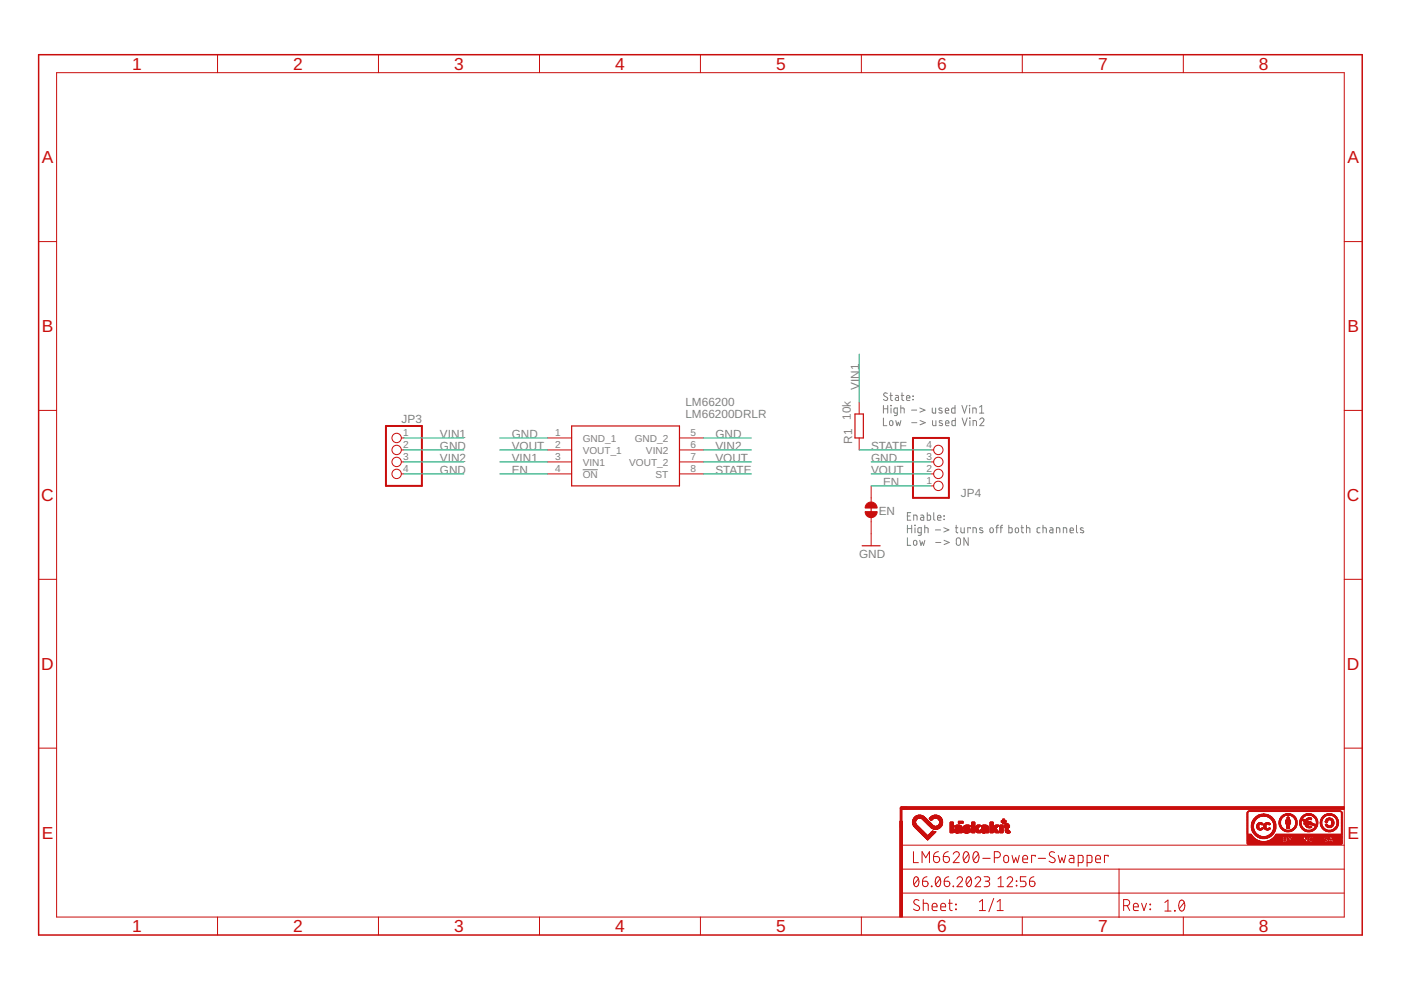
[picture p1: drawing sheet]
<svg xmlns="http://www.w3.org/2000/svg" width="297mm" height="210mm" viewBox="0 0 297 210" stroke-linecap="round" stroke-linejoin="round" font-family="sans-serif">
<defs><g id="words">
<g font-size="3.7" fill="#c90d0c">
<text x="28" y="14.8">1</text>
<text x="62.2" y="14.8">2</text>
<text x="96.3" y="14.8">3</text>
<text x="130.4" y="14.8">4</text>
<text x="164.5" y="14.8">5</text>
<text x="198.7" y="14.8">6</text>
<text x="232.8" y="14.8">7</text>
<text x="266.9" y="14.8">8</text>
<text x="8.9" y="34.6">A</text>
<text x="285.7" y="34.6">A</text>
<text x="8.9" y="70.4">B</text>
<text x="285.7" y="70.4">B</text>
<text x="8.8" y="106.2">C</text>
<text x="285.6" y="106.2">C</text>
<text x="8.8" y="142">D</text>
<text x="285.6" y="142">D</text>
<text x="8.9" y="177.8">E</text>
<text x="285.7" y="177.8">E</text>
<text x="28" y="197.6">1</text>
<text x="62.2" y="197.6">2</text>
<text x="96.3" y="197.6">3</text>
<text x="130.4" y="197.6">4</text>
<text x="164.5" y="197.6">5</text>
<text x="198.7" y="197.6">6</text>
<text x="232.8" y="197.6">7</text>
<text x="266.9" y="197.6">8</text>
</g>
<g font-size="2.5" fill="#808080">
<text x="182.2" y="82.7" transform="rotate(-90 182.2 82.7)">VIN1</text>
<text x="85.2" y="89.7">JP3</text>
<text x="145.3" y="88.7">LM66200DRLR</text>
<text x="145.3" y="86.1">LM66200</text>
<text x="180.4" y="89.1" transform="rotate(-90 180.4 89.1)">10k</text>
<text x="93.3" y="95.4">GND</text>
<text x="93.3" y="92.9">VIN1</text>
<text x="108.5" y="92.9">GND</text>
<text x="108.5" y="95.4">VOUT</text>
<text x="151.7" y="92.9">GND</text>
<text x="151.7" y="95.4">VIN2</text>
<text x="180.7" y="94.1" transform="rotate(-90 180.7 94.1)">R1</text>
<text x="184.7" y="95.4">STATE</text>
<text x="93.3" y="100.5">GND</text>
<text x="93.3" y="97.9">VIN2</text>
<text x="108.5" y="97.9">VIN1</text>
<text x="108.5" y="100.5">EN</text>
<text x="151.7" y="97.9">VOUT</text>
<text x="151.7" y="100.5">STATE</text>
<text x="184.7" y="97.9">GND</text>
<text x="184.7" y="100.5">VOUT</text>
<text x="187.2" y="103">EN</text>
<text x="203.7" y="105.4">JP4</text>
<text x="186.3" y="109.2">EN</text>
<text x="182.2" y="118.3">GND</text>
</g>
<g font-size="2.1" fill="#808080">
<text x="85.4" y="92.5">1</text>
<text x="85.4" y="95">2</text>
<text x="117.7" y="92.5">1</text>
<text x="117.7" y="95">2</text>
<text x="123.5" y="93.6">GND_1</text>
<text x="134.6" y="93.6">GND_2</text>
<text x="146.4" y="92.5">5</text>
<text x="146.4" y="95">6</text>
<text x="196.4" y="95">4</text>
<text x="85.4" y="97.6">3</text>
<text x="85.4" y="100.1">4</text>
<text x="117.7" y="97.6">3</text>
<text x="117.7" y="100.1">4</text>
<text x="123.5" y="96.2">VOUT_1</text>
<text x="123.5" y="98.7">VIN1</text>
<text x="123.5" y="101.2">ON</text>
<text x="133.4" y="98.7">VOUT_2</text>
<text x="137" y="96.2">VIN2</text>
<text x="139" y="101.2">ST</text>
<text x="146.4" y="97.6">7</text>
<text x="146.4" y="100.1">8</text>
<text x="196.4" y="100.1">2</text>
<text x="196.4" y="97.6">3</text>
<text x="196.4" y="102.7">1</text>
</g>
</g></defs>
<g fill="none" stroke="#808080" stroke-width=".21">
<path d="M123.5 99.6h3.2M187.3 86v1.6M187.3 88.6v1.7h.7M187.3 86.7h.9M188.1 83.4l-.2-.1a.37 .37 0 0 0-.5 .2 .37 .37 0 0 0 .1 .5l.5 .2a.4 .4 0 0 1 .1 .6 .4 .4 0 0 1-.6 0l-.2-.1M188.2 86v1.6M188.7 83.8h.5M188.7 89.3h.5l.1 .6a.36 .36 0 0 1-.3 .4 .36 .36 0 0 1-.4-.4zM188.8 83.3l.1 1.5 .3 .1M188.8 86h.2zM188.9 86.5v1.1M189.9 83.8l.5 .1 .1 .2v.8h-.5l-.2-.2 .1-.3 .6-.1"/>
<path d="M189.9 89.2l.3 1.1 .3-.8 .2 .8 .3-1.1M190.2 87.6h-.5l-.2-.2 .1-.8 .6-.1v1.5l-.6 .1M191 86.5l.7 .1v1M191 86v1.6M191.1 83.8h.5M191.2 83.3l.1 1.5 .3 .1M192.2 84.4h.7a.38 .38 0 0 0-.2-.5 .38 .38 0 0 0-.5 .3l.1 .6 .6 .1M193.3 87h1.1M193.3 89.6h1.1M193.5 84l.1 .1zM193.5 84.7l.1 .1zM195 86.5l1.1 .5-1.1 .4"/>
<path d="M195.1 89.2l1.1 .4-1.1 .5M197.7 86.5v.9l.2 .2h.5v-1.1M197.7 89.2v.9l.3 .2h.4v-1.1M199.7 86.6l-.5-.1-.1 .2 .6 .5 .1 .3-.2 .1-.5-.1M199.7 89.3l-.5-.1-.1 .2 .7 .5v.2l-.2 .2-.5-.2M200.4 87h.7a.38 .38 0 0 0-.2-.5 .38 .38 0 0 0-.5 .4l.1 .6 .6 .1M200.5 89.7h.7a.38 .38 0 0 0-.3-.5 .38 .38 0 0 0-.4 .3l.1 .7 .6 .1M202.5 86v1.6h-.6l-.1-.3v-.6l.7-.2M202.5 88.6v1.7l-.5-.1-.2-.2 .1-.8h.6M203.9 86l.6 1.6 .5-1.6M204 88.6l.5 1.7 .6-1.7M205.5 86h.1z"/>
<path d="M205.6 86.5v1.1M205.6 88.6l.1 .1zM205.6 89.2v1.1M206.2 87.6v-1.1l.7 .1 .1 1M206.3 90.3v-1.1l.7 .1v1M207.7 87.6h.9M207.7 86.3l.4-.3v1.6M207.7 89a.44 .44 0 0 1 .7-.4 .44 .44 0 0 1 .1 .7l-.8 1h.9M192.4 111.4v1.6M192.4 114v1.6h.7M192.4 109.4h.5M192.4 112.1h.9"/>
<path d="M193.1 108.7h-.7v1.6h.7M193.3 111.4v1.6M193.7 110.3v-1.1l.7 .2v.9M193.8 114.7h.5l.1 .6a.36 .36 0 0 1-.4 .3 .36 .36 0 0 1-.3-.3zM193.9 111.4h.1zM194 111.9v1.1M195 114.6l.3 1 .2-.7 .3 .7 .3-1M195.2 109.2h.5l.2 .3v.8h-.6l-.2-.2 .1-.3 .7-.1M195.3 113l-.7-.2v-.6l.2-.3h.5v1.3l-.1 .3h-.5M196.1 111.9l.7 .1v1M196.1 111.4v1.6M196.6 108.7v1.6h.6l.1-.9-.2-.2h-.5"/>
<path d="M198 108.7v1.3l.2 .3M198.3 112.4h1.1M198.4 115h1.1M198.8 109.8h.7a.38 .38 0 0 0-.3-.5 .38 .38 0 0 0-.4 .3l.1 .6 .6 .1M200.1 111.9l1.1 .5-1.1 .4M200.1 109.4l.1 .1zM200.1 110.1l.1 .1zM200.2 114.6l1.1 .4-1.1 .5M202.6 111.9h.5M202.7 111.4l.1 1.4 .3 .2M202.9 114.2l.3-.2 .3 .2 .1 1a.44 .44 0 0 1-.4 .4 .44 .44 0 0 1-.4-.4zM203.7 111.9l.1 .9 .2 .2h.4v-1.1"/>
<path d="M205.3 114v1.6l-.9-1.6v1.6M205.7 112.1v-.2h-.5v1.1M206.3 113v-1.1l.7 .1v1M208.3 112l-.4-.1-.2 .2 .7 .5v.2l-.2 .2-.5-.1M210 112h.5l.1 .6a.37 .37 0 0 1-.4 .4 .37 .37 0 0 1-.3-.4zM211.1 111.9h.6M211.7 111.4l-.4 .1v1.5M212 111.9h.6M212.6 111.4l-.4 .2v1.4M213.9 111.4v1.6l.6-.1 .1-.2-.1-.7-.6-.1M215.3 112h.6l.1 .6a.36 .36 0 0 1-.4 .4 .36 .36 0 0 1-.4-.4zM216.5 111.9h.5"/>
<path d="M216.6 111.4l.1 1.4 .3 .2M217.6 111.9l.7 .1 .1 1M217.6 111.4v1.6M220.5 111.9h-.5l-.1 .3 .1 .7 .5 .1M221.1 111.9l.7 .1v1M221.1 111.4v1.6M222.6 111.9l.6 .2v.9l-.6-.1v-.4l.6-.1M224 113v-1.1l.7 .1v1M225.4 113v-1.1l.7 .1 .1 1M226.9 112.4h.7a.38 .38 0 0 0-.3-.5 .38 .38 0 0 0-.4 .3v.7l.7 .1M228.2 111.4v1.3l.3 .3M229.7 112l-.4-.1-.3 .2 .7 .5 .1 .2-.2 .2-.6-.1"/>
</g>
<g fill="#c90d0c" stroke="#c90d0c" stroke-width=".21">
<path d="M190.8 174.1h.5v20.3h-.5z"/>
<path d="M191 171h94v.6h-94z"/>
<path d="M196.6 178l.1 .1z"/>
<path d="M196.6 178h.2z"/>
<path d="M196.5 177.9l.3 .1z"/>
<path d="M196.5 177.9h.4z"/>
<path d="M196.4 177.9h.5z"/>
<path d="M196.4 177.8l.6 .1z"/>
<path d="M196.4 177.8h.6z"/>
<path d="M196.3 177.7l.7 .1z"/>
<path d="M196.3 177.7l.8 .1z"/>
<path d="M196.3 177.7h.8z"/>
<path d="M196.2 177.7h.9z"/>
<path d="M196.2 177.6l.9 .1z"/>
<path d="M196.2 177.6h1z"/>
<path d="M196.1 177.5l1.1 .1z"/>
<path d="M196.1 177.5h1.2z"/>
<path d="M196 177.4l1.4 .1z"/>
<path d="M196 177.4h1.4z"/>
<path d="M195.9 177.4h1.5z"/>
<path d="M195.9 177.3l1.5 .1z"/>
<path d="M195.9 177.3h1.6z"/>
<path d="M195.9 177.2l1.6 .1z"/>
<path d="M195.8 177.2l1.7 .1z"/>
<path d="M195.8 177.2h.9z"/>
<path d="M196.7 177.2h.8z"/>
<path d="M195.7 177.2h1z"/>
<path d="M196.7 177.2h.9z"/>
<path d="M195.7 177.1l.9 .1z"/>
<path d="M196.7 177.1l.9 .1z"/>
<path d="M195.7 177.1h.9z"/>
<path d="M196.7 177.1h1z"/>
<path d="M195.6 177.1h1z"/>
<path d="M196.8 177.1h.9z"/>
<path d="M195.6 177l1 .1z"/>
<path d="M196.8 177l.9 .1z"/>
<path d="M195.6 177l.9 .1z"/>
<path d="M196.8 177l1 .1z"/>
<path d="M195.5 177h1z"/>
<path d="M196.9 177h.9z"/>
<path d="M195.5 177h.9z"/>
<path d="M195.5 176.9l.9 .1z"/>
<path d="M197 176.9l.9 .1z"/>
<path d="M195.5 176.9h.9z"/>
<path d="M197 176.9h.9z"/>
<path d="M195.4 176.9h1z"/>
<path d="M195.4 176.8l.9 .1z"/>
<path d="M197 176.8l.9 .1z"/>
<path d="M197 176.8l1 .1z"/>
<path d="M195.3 176.8h1z"/>
<path d="M197.1 176.8h.9z"/>
<path d="M195.3 176.7l.9 .1z"/>
<path d="M197.1 176.7l.9 .1z"/>
<path d="M197.2 176.7l.9 .1z"/>
<path d="M195.3 176.7h.9z"/>
<path d="M197.2 176.7h.9z"/>
<path d="M195.2 176.7h1z"/>
<path d="M195.2 176.6l.9 .1z"/>
<path d="M197.2 176.6l1 .1z"/>
<path d="M195.1 176.6h1z"/>
<path d="M197.3 176.6h.9z"/>
<path d="M202.8 176.6h.4z"/>
<path d="M204.7 176.6h.5z"/>
<path d="M208.4 176.6h.4z"/>
<path d="M213.5 176.6h.5z"/>
<path d="M195.1 176.6h.9z"/>
<path d="M195.1 176.5l.9 .1z"/>
<path d="M197.3 176.5l.9 .1z"/>
<path d="M201.5 176.5l.6 .1z"/>
<path d="M202.6 176.5l.7 .1z"/>
<path d="M203.4 176.5l.6 .1z"/>
<path d="M204.5 176.5l.9 .1z"/>
<path d="M206 176.5l.7 .1z"/>
<path d="M207.2 176.5l.7 .1z"/>
<path d="M208.3 176.5l.6 .1z"/>
<path d="M209 176.5l.6 .1z"/>
<path d="M209.9 176.5l.7 .1z"/>
<path d="M211.1 176.5l.7 .1z"/>
<path d="M212 176.5l.6 .1z"/>
<path d="M213.4 176.5l.7 .1z"/>
<path d="M197.4 176.5l.8 .1z"/>
<path d="M202.5 176.5l1.5 .1z"/>
<path d="M204.4 176.5l1.1 .1z"/>
<path d="M208.2 176.5l.8 .1z"/>
<path d="M213.3 176.5l.9 .1z"/>
<path d="M195.1 176.5h.9z"/>
<path d="M197.4 176.5h.8z"/>
<path d="M201.5 176.5h.6z"/>
<path d="M202.5 176.5h1.5z"/>
<path d="M204.4 176.5h1.1z"/>
<path d="M206 176.5h.7z"/>
<path d="M207.2 176.5h.7z"/>
<path d="M208.2 176.5h.8z"/>
<path d="M209 176.5h.6z"/>
<path d="M209.9 176.5h.7z"/>
<path d="M211.1 176.5h.7z"/>
<path d="M212 176.5h.6z"/>
<path d="M213.3 176.5h.9z"/>
<path d="M195 176.5h.9z"/>
<path d="M197.4 176.5h.9z"/>
<path d="M204.3 176.5h1.3z"/>
<path d="M207.1 176.5h.8z"/>
<path d="M211 176.5h.8z"/>
<path d="M195 176.4l.9 .1z"/>
<path d="M197.4 176.4l1 .1z"/>
<path d="M201.5 176.4l.6 .1z"/>
<path d="M202.4 176.4l1.6 .1z"/>
<path d="M204.2 176.4l1.4 .1z"/>
<path d="M206 176.4l.7 .1z"/>
<path d="M207.1 176.4l.8 .1z"/>
<path d="M208.1 176.4l1.5 .1z"/>
<path d="M209.9 176.4l.7 .1z"/>
<path d="M210.9 176.4l.9 .1z"/>
<path d="M212 176.4l.6 .1z"/>
<path d="M213.2 176.4l1 .1z"/>
<path d="M195 176.4h.9z"/>
<path d="M197.4 176.4h1z"/>
<path d="M201.5 176.4h.6z"/>
<path d="M202.4 176.4h1.6z"/>
<path d="M204.2 176.4h1.4z"/>
<path d="M206 176.4h.7z"/>
<path d="M207.1 176.4h.8z"/>
<path d="M208.1 176.4h1.5z"/>
<path d="M209.9 176.4h.7z"/>
<path d="M210.9 176.4h.9z"/>
<path d="M212 176.4h.6z"/>
<path d="M213.2 176.4h1z"/>
<path d="M194.9 176.4h1z"/>
<path d="M197.5 176.4h.9z"/>
<path d="M204.2 176.4h1.5z"/>
<path d="M207.1 176.4h.7z"/>
<path d="M208 176.4h1.6z"/>
<path d="M211 176.4h.7z"/>
<path d="M213.2 176.4h.9z"/>
<path d="M194.9 176.4h.9z"/>
<path d="M210.9 176.4h.8z"/>
<path d="M194.9 176.3l.9 .1z"/>
<path d="M197.5 176.3l.9 .1z"/>
<path d="M201.5 176.3l.6 .1z"/>
<path d="M202.4 176.3l1.6 .1z"/>
<path d="M204.2 176.3l1.5 .1z"/>
<path d="M206 176.3l.7 .1z"/>
<path d="M207.1 176.3l.7 .1z"/>
<path d="M208 176.3l1.6 .1z"/>
<path d="M209.9 176.3l.7 .1z"/>
<path d="M210.9 176.3l.8 .1z"/>
<path d="M212 176.3l.6 .1z"/>
<path d="M213.2 176.3l.9 .1z"/>
<path d="M197.6 176.3l.8 .1z"/>
<path d="M204.3 176.3l1.4 .1z"/>
<path d="M207 176.3l.8 .1z"/>
<path d="M194.9 176.3h.8z"/>
<path d="M197.6 176.3h.4z"/>
<path d="M201.5 176.3h.6z"/>
<path d="M202.4 176.3h1.6z"/>
<path d="M204.3 176.3h1.4z"/>
<path d="M206 176.3h.7z"/>
<path d="M207 176.3h.7z"/>
<path d="M208 176.3h1.6z"/>
<path d="M209.9 176.3h.7z"/>
<path d="M210.9 176.3h.7z"/>
<path d="M212 176.3h.6z"/>
<path d="M213.2 176.3h.9z"/>
<path d="M194.8 176.3h.9z"/>
<path d="M204.3 176.3h1.5z"/>
<path d="M194.8 176.2l.9 .1z"/>
<path d="M197.7 176.2l.1 .1z"/>
<path d="M201.5 176.2l.6 .1z"/>
<path d="M202.4 176.2l1.6 .1z"/>
<path d="M204.3 176.2l1.5 .1z"/>
<path d="M206 176.2l.7 .1z"/>
<path d="M206.9 176.2l.8 .1z"/>
<path d="M208 176.2l1.6 .1z"/>
<path d="M209.9 176.2l.7 .1z"/>
<path d="M210.8 176.2l.8 .1z"/>
<path d="M212 176.2l.6 .1z"/>
<path d="M213.2 176.2l.9 .1z"/>
<path d="M194.7 176.2h1z"/>
<path d="M201.5 176.2h.6z"/>
<path d="M202.4 176.2h.7z"/>
<path d="M203.2 176.2h.8z"/>
<path d="M204.3 176.2h1.5z"/>
<path d="M206 176.2h.7z"/>
<path d="M206.9 176.2h.7z"/>
<path d="M208 176.2h.7z"/>
<path d="M208.8 176.2h.8z"/>
<path d="M209.9 176.2h.7z"/>
<path d="M210.8 176.2h.8z"/>
<path d="M212 176.2h.6z"/>
<path d="M213.2 176.2h.9z"/>
<path d="M194.7 176.1l.9 .1z"/>
<path d="M201.5 176.1l.6 .1z"/>
<path d="M202.4 176.1l.6 .1z"/>
<path d="M203.3 176.1l.7 .1z"/>
<path d="M204.3 176.1l.6 .1z"/>
<path d="M205.1 176.1l.7 .1z"/>
<path d="M206 176.1l.7 .1z"/>
<path d="M206.9 176.1l.7 .1z"/>
<path d="M208 176.1l.6 .1z"/>
<path d="M208.9 176.1l.7 .1z"/>
<path d="M209.9 176.1l.7 .1z"/>
<path d="M210.8 176.1l.7 .1z"/>
<path d="M212 176.1l.6 .1z"/>
<path d="M213.1 176.1l1 .1z"/>
<path d="M194.7 176.1h.9z"/>
<path d="M201.5 176.1h.6z"/>
<path d="M202.4 176.1h.5z"/>
<path d="M203.3 176.1h.7z"/>
<path d="M204.4 176.1h.3z"/>
<path d="M205.1 176.1h.7z"/>
<path d="M206 176.1h.8z"/>
<path d="M206.8 176.1h.8z"/>
<path d="M208 176.1h.6z"/>
<path d="M209 176.1h.6z"/>
<path d="M209.9 176.1h.7z"/>
<path d="M210.7 176.1h.8z"/>
<path d="M212 176.1h.6z"/>
<path d="M213.1 176.1h.7z"/>
<path d="M213.9 176.1h.1z"/>
<path d="M194.6 176.1h1z"/>
<path d="M203.4 176.1h.6z"/>
<path d="M204.4 176.1h.1z"/>
<path d="M205.2 176.1h.6z"/>
<path d="M206.1 176.1h1.5z"/>
<path d="M209.9 176.1h.8z"/>
<path d="M213.1 176.1h.6z"/>
<path d="M194.6 176l.9 .1z"/>
<path d="M201.5 176l.6 .1z"/>
<path d="M202.4 176l.5 .1z"/>
<path d="M203.4 176l.6 .1z"/>
<path d="M205.1 176l.7 .1z"/>
<path d="M206.1 176l1.5 .1z"/>
<path d="M208 176l.6 .1z"/>
<path d="M209 176l.6 .1z"/>
<path d="M209.9 176l1.5 .1z"/>
<path d="M212 176l.6 .1z"/>
<path d="M213.1 176l.6 .1z"/>
<path d="M194.5 176h1z"/>
<path d="M201.5 176h.6z"/>
<path d="M202.4 176h.6z"/>
<path d="M203.4 176h.6z"/>
<path d="M204.9 176h.9z"/>
<path d="M206.1 176h1.5z"/>
<path d="M208 176h.6z"/>
<path d="M209 176h.6z"/>
<path d="M209.9 176h1.5z"/>
<path d="M212 176h.6z"/>
<path d="M213.1 176h.6z"/>
<path d="M194.5 176h.9z"/>
<path d="M202.4 176h.7z"/>
<path d="M204.6 176h1.2z"/>
<path d="M206 176h1.5z"/>
<path d="M208 176h.7z"/>
<path d="M194.5 175.9l.9 .1z"/>
<path d="M201.5 175.9l.6 .1z"/>
<path d="M202.4 175.9l.7 .1z"/>
<path d="M203.4 175.9l.6 .1z"/>
<path d="M204.6 175.9l1.1 .1z"/>
<path d="M206 175.9l1.5 .1z"/>
<path d="M208 175.9l.7 .1z"/>
<path d="M209 175.9l.6 .1z"/>
<path d="M209.9 175.9l1.5 .1z"/>
<path d="M212 175.9l.6 .1z"/>
<path d="M213.1 175.9l.6 .1z"/>
<path d="M194.5 175.9h.9z"/>
<path d="M201.5 175.9h.6z"/>
<path d="M202.4 175.9h1.6z"/>
<path d="M204.6 175.9h1.2z"/>
<path d="M206 175.9h1.5z"/>
<path d="M208 175.9h1.6z"/>
<path d="M209.9 175.9h1.5z"/>
<path d="M212 175.9h.6z"/>
<path d="M213.1 175.9h.6z"/>
<path d="M194.4 175.9h.9z"/>
<path d="M204.5 175.9h1.3z"/>
<path d="M206 175.9h1.4z"/>
<path d="M209.9 175.9h1.4z"/>
<path d="M194.4 175.8l.9 .1z"/>
<path d="M201.5 175.8l.6 .1z"/>
<path d="M202.4 175.8l1.6 .1z"/>
<path d="M204.4 175.8l1.3 .1z"/>
<path d="M206 175.8l1.4 .1z"/>
<path d="M208 175.8l1.6 .1z"/>
<path d="M209.9 175.8l1.4 .1z"/>
<path d="M212 175.8l.6 .1z"/>
<path d="M213.1 175.8l.6 .1z"/>
<path d="M198.2 175.8l.3 .1z"/>
<path d="M208.1 175.8l1.5 .1z"/>
<path d="M194.4 175.8h.9z"/>
<path d="M198.2 175.8h.3z"/>
<path d="M201.5 175.8h.6z"/>
<path d="M202.4 175.8h1.6z"/>
<path d="M204.4 175.8h1.3z"/>
<path d="M206 175.8h1.4z"/>
<path d="M208.1 175.8h1.5z"/>
<path d="M209.9 175.8h1.4z"/>
<path d="M212 175.8h.6z"/>
<path d="M213.1 175.8h.6z"/>
<path d="M194.3 175.7l.9 .1z"/>
<path d="M197.9 175.7l.9 .1z"/>
<path d="M201.5 175.7l.6 .1z"/>
<path d="M202.5 175.7l1.5 .1z"/>
<path d="M204.3 175.7l1.4 .1z"/>
<path d="M206.1 175.7l1.3 .1z"/>
<path d="M208.2 175.7l1.4 .1z"/>
<path d="M209.9 175.7l1.3 .1z"/>
<path d="M212 175.7l.6 .1z"/>
<path d="M213.1 175.7l.6 .1z"/>
<path d="M194.2 175.7l1 .1z"/>
<path d="M197.8 175.7l1.1 .1z"/>
<path d="M206 175.7l1.3 .1z"/>
<path d="M194.2 175.7h1z"/>
<path d="M197.8 175.7h1.1z"/>
<path d="M201.5 175.7h.6z"/>
<path d="M202.5 175.7h1.5z"/>
<path d="M204.3 175.7h1.4z"/>
<path d="M206 175.7h1.3z"/>
<path d="M208.2 175.7h1.4z"/>
<path d="M209.9 175.7h1.3z"/>
<path d="M212 175.7h.6z"/>
<path d="M213.1 175.7h.6z"/>
<path d="M202.6 175.7h1.4z"/>
<path d="M204.3 175.7h1.3z"/>
<path d="M194.2 175.6l.9 .1z"/>
<path d="M197.8 175.6l1.1 .1z"/>
<path d="M201.5 175.6l.6 .1z"/>
<path d="M202.7 175.6l1.3 .1z"/>
<path d="M204.3 175.6l1.2 .1z"/>
<path d="M206 175.6l1.2 .1z"/>
<path d="M208.4 175.6l1.2 .1z"/>
<path d="M209.9 175.6l1.2 .1z"/>
<path d="M212 175.6l.6 .1z"/>
<path d="M213.1 175.6l.6 .1z"/>
<path d="M197.7 175.6l1.3 .1z"/>
<path d="M206 175.6l1.3 .1z"/>
<path d="M209.9 175.6l1.3 .1z"/>
<path d="M194.1 175.6h1z"/>
<path d="M197.6 175.6h1.6z"/>
<path d="M201.5 175.6h.6z"/>
<path d="M203.4 175.6h.6z"/>
<path d="M204.3 175.6h1.1z"/>
<path d="M206 175.6h1.3z"/>
<path d="M209 175.6h.6z"/>
<path d="M209.9 175.6h1.3z"/>
<path d="M212 175.6h.6z"/>
<path d="M213.1 175.6h.6z"/>
<path d="M194.1 175.6h.9z"/>
<path d="M197.5 175.6h1.7z"/>
<path d="M204.3 175.6h.9z"/>
<path d="M206.1 175.6h1.3z"/>
<path d="M194.1 175.5l.9 .1z"/>
<path d="M197.4 175.5l1.9 .1z"/>
<path d="M201.5 175.5l.6 .1z"/>
<path d="M203.3 175.5l.7 .1z"/>
<path d="M204.2 175.5l.8 .1z"/>
<path d="M206 175.5l1.4 .1z"/>
<path d="M208.2 175.5l.1 .1z"/>
<path d="M209 175.5l.6 .1z"/>
<path d="M209.9 175.5l1.4 .1z"/>
<path d="M212 175.5l.6 .1z"/>
<path d="M213.1 175.5l.6 .1z"/>
<path d="M194.1 175.5h.9z"/>
<path d="M197.4 175.5h1.9z"/>
<path d="M201.5 175.5h.6z"/>
<path d="M203.3 175.5h.7z"/>
<path d="M204.2 175.5h.8z"/>
<path d="M206 175.5h1.4z"/>
<path d="M208.2 175.5h.1z"/>
<path d="M209 175.5h.6z"/>
<path d="M209.9 175.5h1.4z"/>
<path d="M212 175.5h.6z"/>
<path d="M213.1 175.5h.6z"/>
<path d="M194 175.5h1z"/>
<path d="M202.6 175.5h.1z"/>
<path d="M204.2 175.5h.7z"/>
<path d="M208.2 175.5h.2z"/>
<path d="M208.9 175.5h.7z"/>
<path d="M194 175.5h.9z"/>
<path d="M202.5 175.5h.3z"/>
<path d="M203.3 175.5h.6z"/>
<path d="M204.2 175.5h.6z"/>
<path d="M205.4 175.5h.2z"/>
<path d="M206 175.5h.7z"/>
<path d="M206.7 175.5h.8z"/>
<path d="M208.1 175.5h.4z"/>
<path d="M209.9 175.5h.7z"/>
<path d="M210.6 175.5h.7z"/>
<path d="M194 175.4l.9 .1z"/>
<path d="M197.4 175.4l1.9 .1z"/>
<path d="M201.5 175.4l.6 .1z"/>
<path d="M202.5 175.4l.3 .1z"/>
<path d="M203.3 175.4l.6 .1z"/>
<path d="M204.2 175.4l.6 .1z"/>
<path d="M205.4 175.4l.2 .1z"/>
<path d="M206 175.4l.7 .1z"/>
<path d="M206.7 175.4l.8 .1z"/>
<path d="M208.1 175.4l.4 .1z"/>
<path d="M208.9 175.4l.7 .1z"/>
<path d="M209.9 175.4l.7 .1z"/>
<path d="M210.6 175.4l.7 .1z"/>
<path d="M212 175.4l.6 .1z"/>
<path d="M213.1 175.4l.6 .1z"/>
<path d="M193.9 175.4h1z"/>
<path d="M197.3 175.4h2.1z"/>
<path d="M201.5 175.4h.6z"/>
<path d="M202.5 175.4h1.4z"/>
<path d="M204.3 175.4h.6z"/>
<path d="M205.3 175.4h.3z"/>
<path d="M206 175.4h.7z"/>
<path d="M206.7 175.4h.8z"/>
<path d="M208.2 175.4h1.4z"/>
<path d="M209.9 175.4h.7z"/>
<path d="M210.6 175.4h.8z"/>
<path d="M212 175.4h.6z"/>
<path d="M212.9 175.4h1.1z"/>
<path d="M194 175.4h.8z"/>
<path d="M206.8 175.4h.7z"/>
<path d="M210.7 175.4h.7z"/>
<path d="M193.9 175.3l.9 .1z"/>
<path d="M197.3 175.3l2.1 .1z"/>
<path d="M201.5 175.3l.6 .1z"/>
<path d="M202.5 175.3l1.4 .1z"/>
<path d="M204.3 175.3l1.3 .1z"/>
<path d="M206 175.3l.7 .1z"/>
<path d="M206.8 175.3l.7 .1z"/>
<path d="M208.1 175.3l1.5 .1z"/>
<path d="M209.9 175.3l.7 .1z"/>
<path d="M210.7 175.3l.7 .1z"/>
<path d="M212 175.3l.6 .1z"/>
<path d="M212.9 175.3l1.1 .1z"/>
<path d="M197.3 175.3l2.2 .1z"/>
<path d="M202.5 175.3l1.5 .1z"/>
<path d="M206.8 175.3l.8 .1z"/>
<path d="M210.7 175.3l.8 .1z"/>
<path d="M193.9 175.3h.9z"/>
<path d="M197.3 175.3h2.2z"/>
<path d="M201.5 175.3h.6z"/>
<path d="M202.5 175.3h1.5z"/>
<path d="M204.3 175.3h1.3z"/>
<path d="M206 175.3h.7z"/>
<path d="M206.8 175.3h.8z"/>
<path d="M208.1 175.3h1.5z"/>
<path d="M209.9 175.3h.7z"/>
<path d="M210.7 175.3h.8z"/>
<path d="M212 175.3h.6z"/>
<path d="M212.9 175.3h1.1z"/>
<path d="M193.8 175.3h1z"/>
<path d="M197.2 175.3h2.3z"/>
<path d="M202.5 175.3h1.4z"/>
<path d="M208.1 175.3h1.4z"/>
<path d="M193.8 175.2l.9 .1z"/>
<path d="M197.1 175.2l2.5 .1z"/>
<path d="M201.5 175.2l.6 .1z"/>
<path d="M202.4 175.2l1.5 .1z"/>
<path d="M204.3 175.2l1.4 .1z"/>
<path d="M206 175.2l.7 .1z"/>
<path d="M206.9 175.2l.8 .1z"/>
<path d="M208.1 175.2l1.4 .1z"/>
<path d="M209.9 175.2l.7 .1z"/>
<path d="M210.8 175.2l.7 .1z"/>
<path d="M212 175.2l.6 .1z"/>
<path d="M212.9 175.2l1.1 .1z"/>
<path d="M193.8 175.2h.8z"/>
<path d="M197.1 175.2h2.5z"/>
<path d="M201.5 175.2h.6z"/>
<path d="M202.4 175.2h1.5z"/>
<path d="M204.3 175.2h1.4z"/>
<path d="M206 175.2h.7z"/>
<path d="M206.9 175.2h.8z"/>
<path d="M208.1 175.2h1.4z"/>
<path d="M209.9 175.2h.7z"/>
<path d="M210.8 175.2h.8z"/>
<path d="M212 175.2h.6z"/>
<path d="M212.9 175.2h1.1z"/>
<path d="M193.7 175.2h.9z"/>
<path d="M197.1 175.2h1.1z"/>
<path d="M198.5 175.2h1.1z"/>
<path d="M202.4 175.2h1.4z"/>
<path d="M204.4 175.2h1.3z"/>
<path d="M207 175.2h.7z"/>
<path d="M208 175.2h1.5z"/>
<path d="M210.9 175.2h.7z"/>
<path d="M193.7 175.1l.9 .1z"/>
<path d="M197.1 175.1l1.1 .1z"/>
<path d="M198.5 175.1l1.1 .1z"/>
<path d="M201.5 175.1l.6 .1z"/>
<path d="M202.4 175.1l1.4 .1z"/>
<path d="M204.4 175.1l1.3 .1z"/>
<path d="M206 175.1l.7 .1z"/>
<path d="M207 175.1l.7 .1z"/>
<path d="M208 175.1l1.5 .1z"/>
<path d="M209.9 175.1l.7 .1z"/>
<path d="M210.9 175.1l.7 .1z"/>
<path d="M212 175.1l.6 .1z"/>
<path d="M212.9 175.1l1.1 .1z"/>
<path d="M197 175.1l1 .1z"/>
<path d="M198.7 175.1l.9 .1z"/>
<path d="M207 175.1l.8 .1z"/>
<path d="M208 175.1l1.4 .1z"/>
<path d="M210.9 175.1l.8 .1z"/>
<path d="M193.7 175.1h.9z"/>
<path d="M197 175.1h.9z"/>
<path d="M198.8 175.1h.9z"/>
<path d="M201.5 175.1h.6z"/>
<path d="M202.4 175.1h1.4z"/>
<path d="M204.5 175.1h1.2z"/>
<path d="M206 175.1h.7z"/>
<path d="M207.1 175.1h.8z"/>
<path d="M208 175.1h1.4z"/>
<path d="M209.9 175.1h.7z"/>
<path d="M210.9 175.1h.8z"/>
<path d="M212 175.1h.6z"/>
<path d="M212.9 175.1h1.1z"/>
<path d="M193.7 175l.8 .1z"/>
<path d="M197 175l.9 .1z"/>
<path d="M198.8 175l.9 .1z"/>
<path d="M201.5 175l.6 .1z"/>
<path d="M202.5 175l1.2 .1z"/>
<path d="M204.5 175l1.2 .1z"/>
<path d="M206 175l.7 .1z"/>
<path d="M207.1 175l.8 .1z"/>
<path d="M208.2 175l1.2 .1z"/>
<path d="M209.9 175l.7 .1z"/>
<path d="M210.9 175l.9 .1z"/>
<path d="M212 175l.6 .1z"/>
<path d="M212.9 175l1.1 .1z"/>
<path d="M193.7 175h.8z"/>
<path d="M196.9 175h.9z"/>
<path d="M198.9 175h.8z"/>
<path d="M201.5 175h.6z"/>
<path d="M202.6 175h1z"/>
<path d="M204.6 175h1z"/>
<path d="M206 175h.7z"/>
<path d="M207.1 175h.8z"/>
<path d="M208.2 175h1.1z"/>
<path d="M209.9 175h.7z"/>
<path d="M211 175h.8z"/>
<path d="M212 175h.6z"/>
<path d="M212.9 175h1.1z"/>
<path d="M193.6 175h.8z"/>
<path d="M196.8 175h1z"/>
<path d="M199 175h.7z"/>
<path d="M202.8 175h.7z"/>
<path d="M204.7 175h.8z"/>
<path d="M207.2 175h.7z"/>
<path d="M208.4 175h.7z"/>
<path d="M211.1 175h.7z"/>
<path d="M213 175h1z"/>
<path d="M193.6 174.9l.8 .1z"/>
<path d="M196.8 174.9l1 .1z"/>
<path d="M199 174.9l.7 .1z"/>
<path d="M201.5 174.9l.6 .1z"/>
<path d="M202.8 174.9l.7 .1z"/>
<path d="M204.7 174.9l.8 .1z"/>
<path d="M206 174.9l.7 .1z"/>
<path d="M207.2 174.9l.7 .1z"/>
<path d="M208.4 174.9l.7 .1z"/>
<path d="M209.9 174.9l.7 .1z"/>
<path d="M211.1 174.9l.7 .1z"/>
<path d="M212 174.9l.6 .1z"/>
<path d="M213 174.9l1 .1z"/>
<path d="M193.7 174.9l.7 .1z"/>
<path d="M213.1 174.9l.6 .1z"/>
<path d="M193.6 174.9h.7z"/>
<path d="M196.8 174.9h.9z"/>
<path d="M199 174.9h.7z"/>
<path d="M201.5 174.9h.6z"/>
<path d="M206 174.9h.7z"/>
<path d="M209.9 174.9h.7z"/>
<path d="M213.1 174.9h.6z"/>
<path d="M193.6 174.8l.7 .1z"/>
<path d="M196.7 174.8l1 .1z"/>
<path d="M199.1 174.8l.7 .1z"/>
<path d="M201.5 174.8l.6 .1z"/>
<path d="M206 174.8l.7 .1z"/>
<path d="M209.9 174.8l.7 .1z"/>
<path d="M213.1 174.8l.6 .1z"/>
<path d="M193.5 174.8l.8 .1z"/>
<path d="M196.7 174.8l.9 .1z"/>
<path d="M199.1 174.8l.6 .1z"/>
<path d="M193.5 174.8h.8z"/>
<path d="M196.7 174.8h.9z"/>
<path d="M199.1 174.8h.6z"/>
<path d="M201.5 174.8h.6z"/>
<path d="M206 174.8h.7z"/>
<path d="M209.9 174.8h.7z"/>
<path d="M213.1 174.8h.6z"/>
<path d="M193.5 174.8h.7z"/>
<path d="M199.1 174.8h.7z"/>
<path d="M193.5 174.7l.7 .1z"/>
<path d="M196.7 174.7l.8 .1z"/>
<path d="M199.1 174.7l.7 .1z"/>
<path d="M201.5 174.7l.6 .1z"/>
<path d="M206 174.7l.7 .1z"/>
<path d="M209.9 174.7l.7 .1z"/>
<path d="M213.1 174.7l.6 .1z"/>
<path d="M196.6 174.7l.9 .1z"/>
<path d="M193.5 174.7h.7z"/>
<path d="M196.6 174.7h.9z"/>
<path d="M199.2 174.7h.6z"/>
<path d="M201.5 174.7h.6z"/>
<path d="M206 174.7h.7z"/>
<path d="M209.9 174.7h.7z"/>
<path d="M213.1 174.7h.6z"/>
<path d="M193.5 174.6l.7 .1z"/>
<path d="M196.5 174.6l1 .1z"/>
<path d="M199.2 174.6l.6 .1z"/>
<path d="M201.5 174.6l.6 .1z"/>
<path d="M206 174.6l.7 .1z"/>
<path d="M209.9 174.6l.7 .1z"/>
<path d="M212.6 174.6l.4 .1z"/>
<path d="M213.1 174.6l.6 .1z"/>
<path d="M193.5 174.6h.7z"/>
<path d="M196.5 174.6h.9z"/>
<path d="M199.2 174.6h.6z"/>
<path d="M201.5 174.6h.6z"/>
<path d="M206 174.6h.7z"/>
<path d="M209.9 174.6h.7z"/>
<path d="M212.6 174.6h.4z"/>
<path d="M213.1 174.6h.6z"/>
<path d="M193.5 174.6h.6z"/>
<path d="M193.5 174.5l.6 .1z"/>
<path d="M196.4 174.5l1 .1z"/>
<path d="M199.2 174.5l.6 .1z"/>
<path d="M201.5 174.5l.6 .1z"/>
<path d="M203.2 174.5l1 .1z"/>
<path d="M206 174.5l.7 .1z"/>
<path d="M209.9 174.5l.7 .1z"/>
<path d="M212.6 174.5l.4 .1z"/>
<path d="M193.5 174.5h.6z"/>
<path d="M196.4 174.5h1z"/>
<path d="M199.2 174.5h.6z"/>
<path d="M201.5 174.5h.6z"/>
<path d="M203.2 174.5h1z"/>
<path d="M206 174.5h.7z"/>
<path d="M209.9 174.5h.7z"/>
<path d="M212.6 174.5h.4z"/>
<path d="M196.4 174.5h.9z"/>
<path d="M193.5 174.4l.6 .1z"/>
<path d="M196.3 174.4l1 .1z"/>
<path d="M199.2 174.4l.6 .1z"/>
<path d="M201.5 174.4l.6 .1z"/>
<path d="M203.2 174.4l1 .1z"/>
<path d="M206 174.4l.7 .1z"/>
<path d="M209.9 174.4l.7 .1z"/>
<path d="M212.6 174.4l.4 .1z"/>
<path d="M196.3 174.4l.9 .1z"/>
<path d="M193.5 174.4h.6z"/>
<path d="M196.3 174.4h.9z"/>
<path d="M199.2 174.4h.6z"/>
<path d="M201.5 174.4h.6z"/>
<path d="M203.2 174.4h1z"/>
<path d="M206 174.4h.7z"/>
<path d="M209.9 174.4h.7z"/>
<path d="M212.6 174.4h.4z"/>
<path d="M193.5 174.3l.6 .1z"/>
<path d="M196.3 174.3l.9 .1z"/>
<path d="M199.2 174.3l.7 .1z"/>
<path d="M201.5 174.3l.6 .1z"/>
<path d="M203.2 174.3l1 .1z"/>
<path d="M206 174.3l.7 .1z"/>
<path d="M209.9 174.3l.7 .1z"/>
<path d="M212.3 174.3l1 .1z"/>
<path d="M196.2 174.3l.9 .1z"/>
<path d="M193.5 174.3h.6z"/>
<path d="M196.2 174.3h.9z"/>
<path d="M199.2 174.3h.7z"/>
<path d="M201.5 174.3h.6z"/>
<path d="M203.2 174.3h1z"/>
<path d="M206 174.3h.7z"/>
<path d="M209.9 174.3h.7z"/>
<path d="M212.3 174.3h1z"/>
<path d="M193.5 174.2l.6 .1z"/>
<path d="M196.2 174.2l.9 .1z"/>
<path d="M199.2 174.2l.7 .1z"/>
<path d="M203.2 174.2l1 .1z"/>
<path d="M212.3 174.2l1 .1z"/>
<path d="M193.5 174.2h.6z"/>
<path d="M196.1 174.2h.9z"/>
<path d="M199.2 174.2h.6z"/>
<path d="M203.2 174.2h1z"/>
<path d="M212.3 174.2h1z"/>
<path d="M193.5 174.1l.6 .1z"/>
<path d="M196 174.1l1 .1z"/>
<path d="M199.2 174.1l.6 .1z"/>
<path d="M203.2 174.1l1 .1z"/>
<path d="M212.3 174.1l1 .1z"/>
<path d="M193.5 174.1h.6z"/>
<path d="M196 174.1h.9z"/>
<path d="M199.2 174.1h.6z"/>
<path d="M212.3 174.1h1z"/>
<path d="M195.9 174.1h1z"/>
<path d="M193.5 174l.6 .1z"/>
<path d="M195.9 174l1 .1z"/>
<path d="M199.2 174l.6 .1z"/>
<path d="M212.3 174l1 .1z"/>
<path d="M193.5 174h.7z"/>
<path d="M195.9 174h.9z"/>
<path d="M199.2 174h.6z"/>
<path d="M212.3 174h1z"/>
<path d="M193.5 173.9l.7 .1z"/>
<path d="M195.9 173.9l.9 .1z"/>
<path d="M199.2 173.9l.6 .1z"/>
<path d="M212.3 173.9l1 .1z"/>
<path d="M195.8 173.9l.9 .1z"/>
<path d="M197.4 173.9l.1 .1z"/>
<path d="M199.1 173.9l.7 .1z"/>
<path d="M212.6 173.9l.4 .1z"/>
<path d="M193.5 173.9h.7z"/>
<path d="M195.8 173.9h.9z"/>
<path d="M197.4 173.9h.1z"/>
<path d="M199.1 173.9h.7z"/>
<path d="M212.6 173.9h.4z"/>
<path d="M193.5 173.8l.8 .1z"/>
<path d="M195.7 173.8l1 .1z"/>
<path d="M197.3 173.8l.3 .1z"/>
<path d="M199.1 173.8l.7 .1z"/>
<path d="M212.6 173.8l.4 .1z"/>
<path d="M193.6 173.8l.7 .1z"/>
<path d="M195.7 173.8l.9 .1z"/>
<path d="M199.1 173.8l.6 .1z"/>
<path d="M193.6 173.8h.7z"/>
<path d="M195.7 173.8h.9z"/>
<path d="M197.3 173.8h.3z"/>
<path d="M199.1 173.8h.6z"/>
<path d="M212.6 173.8h.4z"/>
<path d="M197.2 173.8h.5z"/>
<path d="M199.1 173.8h.7z"/>
<path d="M193.6 173.7l.7 .1z"/>
<path d="M195.7 173.7l.9 .1z"/>
<path d="M197.2 173.7l.5 .1z"/>
<path d="M199.1 173.7l.7 .1z"/>
<path d="M212.6 173.7l.4 .1z"/>
<path d="M195.6 173.7l1 .1z"/>
<path d="M199 173.7l.7 .1z"/>
<path d="M193.7 173.7h.7z"/>
<path d="M195.6 173.7h.9z"/>
<path d="M197.1 173.7h.6z"/>
<path d="M199 173.7h.7z"/>
<path d="M212.6 173.7h.4z"/>
<path d="M193.6 173.7h.8z"/>
<path d="M195.5 173.7h1z"/>
<path d="M197.1 173.7h.7z"/>
<path d="M198.9 173.7h.8z"/>
<path d="M193.7 173.6l.8 .1z"/>
<path d="M195.5 173.6l.9 .1z"/>
<path d="M197.1 173.6l.7 .1z"/>
<path d="M198.9 173.6l.8 .1z"/>
<path d="M193.7 173.6h.8z"/>
<path d="M195.5 173.6h.9z"/>
<path d="M197.1 173.6h.7z"/>
<path d="M198.9 173.6h.8z"/>
<path d="M193.7 173.6h.9z"/>
<path d="M197 173.6h.9z"/>
<path d="M198.8 173.6h.8z"/>
<path d="M193.7 173.5l.9 .1z"/>
<path d="M195.5 173.5l.8 .1z"/>
<path d="M197 173.5l.9 .1z"/>
<path d="M198.8 173.5l.8 .1z"/>
<path d="M195.4 173.5l.9 .1z"/>
<path d="M197 173.5l1 .1z"/>
<path d="M198.7 173.5l.9 .1z"/>
<path d="M193.7 173.5h1z"/>
<path d="M195.3 173.5h1z"/>
<path d="M197 173.5h1.1z"/>
<path d="M198.6 173.5h1z"/>
<path d="M193.7 173.4l1.1 .1z"/>
<path d="M195.2 173.4l1.1 .1z"/>
<path d="M197.1 173.4l1.1 .1z"/>
<path d="M198.5 173.4l1.1 .1z"/>
<path d="M193.8 173.4l2.4 .1z"/>
<path d="M197.1 173.4l2.5 .1z"/>
<path d="M193.8 173.4h2.4z"/>
<path d="M197.1 173.4h2.5z"/>
<path d="M197.2 173.4h2.4z"/>
<path d="M193.9 173.3l2.2 .1z"/>
<path d="M197.3 173.3l2.2 .1z"/>
<path d="M193.9 173.3h2.2z"/>
<path d="M197.3 173.3h2.2z"/>
<path d="M193.9 173.3h2.1z"/>
<path d="M197.3 173.3h2.1z"/>
<path d="M193.9 173.2l2.1 .1z"/>
<path d="M197.3 173.2l2.1 .1z"/>
<path d="M194 173.2h2z"/>
<path d="M197.4 173.2h2z"/>
<path d="M197.4 173.2h1.9z"/>
<path d="M194.1 173.1l1.8 .1z"/>
<path d="M197.4 173.1l1.9 .1z"/>
<path d="M194.1 173.1h1.8z"/>
<path d="M197.4 173.1h1.9z"/>
<path d="M194.1 173.1h1.7z"/>
<path d="M197.5 173.1h1.7z"/>
<path d="M194.1 173l1.7 .1z"/>
<path d="M197.5 173l1.7 .1z"/>
<path d="M194.2 173l1.5 .1z"/>
<path d="M197.6 173l1.5 .1z"/>
<path d="M194.3 173h1.3z"/>
<path d="M197.7 173h1.3z"/>
<path d="M194.4 172.9l1.1 .1z"/>
<path d="M197.8 172.9l1.1 .1z"/>
<path d="M194.5 172.9l.9 .1z"/>
<path d="M197.9 172.9l.9 .1z"/>
<path d="M194.5 172.9h.9z"/>
<path d="M197.9 172.9h.9z"/>
<path d="M194.6 172.8l.7 .1z"/>
<path d="M198 172.8l.7 .1z"/>
<path d="M264.5 178.9l20 .1z"/>
<path d="M264.4 178.9h20.2z"/>
<path d="M264.4 178.8l20.2 .1z"/>
<path d="M264.4 178.8h20.2z"/>
<path d="M264.4 178.7l20.2 .1z"/>
<path d="M264.4 178.7h20.2z"/>
<path d="M264.4 178.6l20.2 .1z"/>
<path d="M264.4 178.6h20.2z"/>
<path d="M264.4 178.5l7.6 .1z"/>
<path d="M272.7 178.5l.6 .1z"/>
<path d="M273.6 178.5l2.7 .1z"/>
<path d="M276.6 178.5l.4 .1z"/>
<path d="M277.3 178.5l.5 .1z"/>
<path d="M278.2 178.5l2.7 .1z"/>
<path d="M281.4 178.5l.2 .1z"/>
<path d="M281.9 178.5l.5 .1z"/>
<path d="M282.7 178.5l1.9 .1z"/>
<path d="M264.4 178.5h7.6z"/>
<path d="M272.8 178.5h.5z"/>
<path d="M273.6 178.5h2.7z"/>
<path d="M276.6 178.5h.3z"/>
<path d="M277.3 178.5h.3z"/>
<path d="M278.3 178.5h2.5z"/>
<path d="M281.9 178.5h.5z"/>
<path d="M282.7 178.5h1.9z"/>
<path d="M264.4 178.4l7.6 .1z"/>
<path d="M272.9 178.4l.5 .1z"/>
<path d="M273.6 178.4l2.7 .1z"/>
<path d="M276.6 178.4l.3 .1z"/>
<path d="M277.3 178.4l.3 .1z"/>
<path d="M278.3 178.4l2.5 .1z"/>
<path d="M281.9 178.4l.5 .1z"/>
<path d="M282.7 178.4l1.9 .1z"/>
<path d="M264.4 178.4h3.1z"/>
<path d="M268.4 178.4h3.6z"/>
<path d="M272.9 178.4h.5z"/>
<path d="M273.6 178.4h2.7z"/>
<path d="M276.6 178.4h.3z"/>
<path d="M277.3 178.4h.3z"/>
<path d="M278.4 178.4h2.3z"/>
<path d="M281.9 178.4h.5z"/>
<path d="M282.7 178.4h1.9z"/>
<path d="M264.4 178.3l2.8 .1z"/>
<path d="M268.6 178.3l3.4 .1z"/>
<path d="M273 178.3l.3 .1z"/>
<path d="M273.6 178.3l2.7 .1z"/>
<path d="M276.6 178.3l.3 .1z"/>
<path d="M277.3 178.3l.2 .1z"/>
<path d="M278.5 178.3l2.2 .1z"/>
<path d="M282 178.3l.3 .1z"/>
<path d="M282.7 178.3l1.9 .1z"/>
<path d="M264.4 178.3h2.7z"/>
<path d="M268.8 178.3h3.2z"/>
<path d="M272.3 178.3h.3z"/>
<path d="M273 178.3h.3z"/>
<path d="M273.6 178.3h2.7z"/>
<path d="M276.6 178.3h.3z"/>
<path d="M277.3 178.3h.2z"/>
<path d="M277.9 178.3h.2z"/>
<path d="M278.4 178.3h2.2z"/>
<path d="M281 178.3h.3z"/>
<path d="M282.7 178.3h1.9z"/>
<path d="M264.4 178.2l2.5 .1z"/>
<path d="M269 178.2l3 .1z"/>
<path d="M272.3 178.2l.3 .1z"/>
<path d="M273 178.2l.3 .1z"/>
<path d="M273.6 178.2l2.7 .1z"/>
<path d="M276.6 178.2l.2 .1z"/>
<path d="M277.3 178.2l.2 .1z"/>
<path d="M277.8 178.2l.4 .1z"/>
<path d="M278.5 178.2l2.2 .1z"/>
<path d="M281 178.2l.3 .1z"/>
<path d="M282.7 178.2l1.9 .1z"/>
<path d="M264.4 178.2h2.4z"/>
<path d="M269 178.2h3z"/>
<path d="M272.3 178.2h.3z"/>
<path d="M273 178.2h.3z"/>
<path d="M273.6 178.2h2.7z"/>
<path d="M276.6 178.2h.2z"/>
<path d="M277.3 178.2h.2z"/>
<path d="M277.7 178.2h.5z"/>
<path d="M278.5 178.2h2.2z"/>
<path d="M281 178.2h.3z"/>
<path d="M282.7 178.2h1.9z"/>
<path d="M264.4 178.1l2.3 .1z"/>
<path d="M269.2 178.1l2.8 .1z"/>
<path d="M272.3 178.1l.3 .1z"/>
<path d="M273 178.1l.3 .1z"/>
<path d="M273.6 178.1l2.7 .1z"/>
<path d="M276.6 178.1l.2 .1z"/>
<path d="M277.3 178.1l.2 .1z"/>
<path d="M277.7 178.1l.5 .1z"/>
<path d="M278.5 178.1l2.2 .1z"/>
<path d="M281 178.1l.3 .1z"/>
<path d="M282.6 178.1l1.9 .1z"/>
<path d="M264.4 178.1h2.2z"/>
<path d="M269.3 178.1h2.7z"/>
<path d="M272.3 178.1h.3z"/>
<path d="M273 178.1h.3z"/>
<path d="M273.7 178.1h2.6z"/>
<path d="M277.7 178.1h.5z"/>
<path d="M278.5 178.1h2.6z"/>
<path d="M281.6 178.1h.2z"/>
<path d="M282.6 178.1h1.9z"/>
<path d="M264.4 178l2 .1z"/>
<path d="M269.3 178l2.7 .1z"/>
<path d="M273 178l.3 .1z"/>
<path d="M273.7 178l2.6 .1z"/>
<path d="M277.7 178l3.3 .1z"/>
<path d="M281.6 178l.2 .1z"/>
<path d="M282.1 178l.2 .1z"/>
<path d="M282.6 178l1.9 .1z"/>
<path d="M264.4 178h2z"/>
<path d="M269.5 178h2.5z"/>
<path d="M272.9 178h.4z"/>
<path d="M273.8 178h2.5z"/>
<path d="M277.7 178h3.1z"/>
<path d="M281.6 178h.2z"/>
<path d="M282.1 178h.2z"/>
<path d="M282.6 178h1.9z"/>
<path d="M264.4 177.9l1.9 .1z"/>
<path d="M269.6 177.9l2.4 .1z"/>
<path d="M272.9 177.9l.3 .1z"/>
<path d="M273.8 177.9l2.5 .1z"/>
<path d="M277.7 177.9l3.1 .1z"/>
<path d="M281.6 177.9l.2 .1z"/>
<path d="M282.1 177.9l.2 .1z"/>
<path d="M282.6 177.9l1.9 .1z"/>
<path d="M264.4 177.9h1.8z"/>
<path d="M269.6 177.9h2.4z"/>
<path d="M272.9 177.9h.3z"/>
<path d="M273.8 177.9h2.5z"/>
<path d="M277.7 177.9h3z"/>
<path d="M281.5 177.9h.4z"/>
<path d="M282.5 177.9h2z"/>
<path d="M264.4 177.8l1.7 .1z"/>
<path d="M269.7 177.8l2.3 .1z"/>
<path d="M272.9 177.8l.3 .1z"/>
<path d="M273.9 177.8l2.4 .1z"/>
<path d="M277.7 177.8l3 .1z"/>
<path d="M281.3 177.8l.6 .1z"/>
<path d="M282.5 177.8l2 .1z"/>
<path d="M264.4 177.8h1.7z"/>
<path d="M267.5 177.8h.8z"/>
<path d="M269.8 177.8h2.2z"/>
<path d="M272.3 177.8h.3z"/>
<path d="M272.9 177.8h.3z"/>
<path d="M273.9 177.8h2.4z"/>
<path d="M276.8 177.8h.2z"/>
<path d="M277.3 177.8h.2z"/>
<path d="M277.7 177.8h.5z"/>
<path d="M278.5 177.8h2.2z"/>
<path d="M281.1 177.8h.8z"/>
<path d="M282.5 177.8h2z"/>
<path d="M264.4 177.7l1.6 .1z"/>
<path d="M267.3 177.7l1.2 .1z"/>
<path d="M269.8 177.7l2.2 .1z"/>
<path d="M272.3 177.7l.3 .1z"/>
<path d="M272.9 177.7l.3 .1z"/>
<path d="M273.9 177.7l2.4 .1z"/>
<path d="M276.8 177.7l.2 .1z"/>
<path d="M277.3 177.7l.2 .1z"/>
<path d="M277.8 177.7l.4 .1z"/>
<path d="M278.5 177.7l2.2 .1z"/>
<path d="M281 177.7l.3 .1z"/>
<path d="M281.6 177.7l.3 .1z"/>
<path d="M282.4 177.7l2.2 .1z"/>
<path d="M264.4 177.7h1.6z"/>
<path d="M267.1 177.7h1.6z"/>
<path d="M269.9 177.7h2.1z"/>
<path d="M272.3 177.7h.3z"/>
<path d="M272.9 177.7h.2z"/>
<path d="M273.9 177.7h2.4z"/>
<path d="M276.8 177.7h.2z"/>
<path d="M277.3 177.7h.2z"/>
<path d="M277.8 177.7h.4z"/>
<path d="M278.5 177.7h2.2z"/>
<path d="M281 177.7h.3z"/>
<path d="M281.6 177.7h.3z"/>
<path d="M282.4 177.7h2.2z"/>
<path d="M264.4 177.6l1.5 .1z"/>
<path d="M267 177.6l1.9 .1z"/>
<path d="M270 177.6l2 .1z"/>
<path d="M272.3 177.6l.3 .1z"/>
<path d="M272.9 177.6l.2 .1z"/>
<path d="M273.5 177.6l.1 .1z"/>
<path d="M273.9 177.6l2.4 .1z"/>
<path d="M276.8 177.6l.2 .1z"/>
<path d="M277.3 177.6l.2 .1z"/>
<path d="M277.9 177.6l.2 .1z"/>
<path d="M278.5 177.6l2.2 .1z"/>
<path d="M281 177.6l.3 .1z"/>
<path d="M281.6 177.6l.3 .1z"/>
<path d="M282.4 177.6l2.2 .1z"/>
<path d="M264.4 177.6h1.5z"/>
<path d="M266.8 177.6h2.2z"/>
<path d="M270 177.6h2z"/>
<path d="M272.9 177.6h.2z"/>
<path d="M273.4 177.6h.3z"/>
<path d="M274 177.6h2.3z"/>
<path d="M276.8 177.6h.2z"/>
<path d="M277.3 177.6h.2z"/>
<path d="M278.5 177.6h2.2z"/>
<path d="M281.6 177.6h.3z"/>
<path d="M282.4 177.6h2.2z"/>
<path d="M264.4 177.5l1.4 .1z"/>
<path d="M266.8 177.5l2.2 .1z"/>
<path d="M270.1 177.5l1.9 .1z"/>
<path d="M273.4 177.5l.3 .1z"/>
<path d="M274 177.5l2.3 .1z"/>
<path d="M276.7 177.5l.3 .1z"/>
<path d="M277.3 177.5l.3 .1z"/>
<path d="M278.4 177.5l2.4 .1z"/>
<path d="M281.6 177.5l.3 .1z"/>
<path d="M282.4 177.5l2.2 .1z"/>
<path d="M264.4 177.5h1.4z"/>
<path d="M266.7 177.5h2.5z"/>
<path d="M270.1 177.5h1.9z"/>
<path d="M272.8 177.5h.2z"/>
<path d="M273.4 177.5h.3z"/>
<path d="M274.1 177.5h2.2z"/>
<path d="M276.7 177.5h.3z"/>
<path d="M277.3 177.5h.3z"/>
<path d="M278.3 177.5h2.5z"/>
<path d="M281.5 177.5h.5z"/>
<path d="M282.4 177.5h2.2z"/>
<path d="M264.4 177.4l1.3 .1z"/>
<path d="M266.6 177.4l2.7 .1z"/>
<path d="M270.2 177.4l1.8 .1z"/>
<path d="M272.8 177.4l.2 .1z"/>
<path d="M273.3 177.4l.4 .1z"/>
<path d="M274.1 177.4l2.2 .1z"/>
<path d="M276.7 177.4l.3 .1z"/>
<path d="M277.3 177.4l.3 .1z"/>
<path d="M278.3 177.4l2.5 .1z"/>
<path d="M281.5 177.4l.5 .1z"/>
<path d="M282.4 177.4l2.2 .1z"/>
<path d="M264.4 177.4h1.3z"/>
<path d="M266.5 177.4h2.8z"/>
<path d="M270.2 177.4h1.8z"/>
<path d="M272.6 177.4h.3z"/>
<path d="M273.3 177.4h.5z"/>
<path d="M274.1 177.4h2.2z"/>
<path d="M276.6 177.4h.4z"/>
<path d="M277.3 177.4h.5z"/>
<path d="M278.2 177.4h2.7z"/>
<path d="M281.3 177.4h.8z"/>
<path d="M282.4 177.4h2.2z"/>
<path d="M264.4 177.3l1.2 .1z"/>
<path d="M266.5 177.3l1.1 .1z"/>
<path d="M268.2 177.3l1.2 .1z"/>
<path d="M270.2 177.3l14.4 .1z"/>
<path d="M264.4 177.3h1.2z"/>
<path d="M266.3 177.3h1.1z"/>
<path d="M268.5 177.3h1z"/>
<path d="M270.3 177.3h14.3z"/>
<path d="M264.4 177.2l1.1 .1z"/>
<path d="M266.3 177.2l.9 .1z"/>
<path d="M268.7 177.2l.9 .1z"/>
<path d="M270.3 177.2l14.3 .1z"/>
<path d="M264.4 177.2h1.1z"/>
<path d="M266.3 177.2h.8z"/>
<path d="M268.8 177.2h.8z"/>
<path d="M270.4 177.2h14.1z"/>
<path d="M264.4 177.1l1.1 .1z"/>
<path d="M266.2 177.1l.8 .1z"/>
<path d="M268.9 177.1l.8 .1z"/>
<path d="M270.4 177.1l14.1 .1z"/>
<path d="M264.4 177.1h1z"/>
<path d="M266.1 177.1h.8z"/>
<path d="M268.9 177.1h.8z"/>
<path d="M270.4 177.1h14.1z"/>
<path d="M264.4 177l1 .1z"/>
<path d="M266 177l.8 .1z"/>
<path d="M269 177l.8 .1z"/>
<path d="M270.5 177l14.1 .1z"/>
<path d="M264.4 177h.9z"/>
<path d="M266.1 177h.6z"/>
<path d="M269.2 177h.6z"/>
<path d="M270.5 177h14.1z"/>
<path d="M264.4 176.9l.9 .1z"/>
<path d="M266 176.9l.7 .1z"/>
<path d="M269.2 176.9l.7 .1z"/>
<path d="M270.5 176.9l14.1 .1z"/>
<path d="M264.4 176.9h.9z"/>
<path d="M266 176.9h.6z"/>
<path d="M269.3 176.9h.6z"/>
<path d="M270.5 176.9h14.1z"/>
<path d="M264.4 176.8l.2 .1z"/>
<path d="M265.9 176.8l.6 .1z"/>
<path d="M269.3 176.8l.7 .1z"/>
<path d="M284.4 176.8l.2 .1z"/>
<path d="M264.4 176.8h.2z"/>
<path d="M265.9 176.8h.5z"/>
<path d="M269.4 176.8h.6z"/>
<path d="M284.4 176.8h.2z"/>
<path d="M264.4 176.7l.2 .1z"/>
<path d="M265.8 176.7l.6 .1z"/>
<path d="M269.5 176.7l.5 .1z"/>
<path d="M284.4 176.7l.2 .1z"/>
<path d="M264.4 176.7h.2z"/>
<path d="M265.8 176.7h.6z"/>
<path d="M269.5 176.7h.6z"/>
<path d="M284.4 176.7h.2z"/>
<path d="M264.4 176.6l.2 .1z"/>
<path d="M265.7 176.6l.6 .1z"/>
<path d="M269.6 176.6l.5 .1z"/>
<path d="M284.4 176.6l.2 .1z"/>
<path d="M264.4 176.6h.2z"/>
<path d="M265.7 176.6h.6z"/>
<path d="M269.6 176.6h.6z"/>
<path d="M284.4 176.6h.2z"/>
<path d="M264.4 176.5l.2 .1z"/>
<path d="M265.7 176.5l.5 .1z"/>
<path d="M269.6 176.5l.6 .1z"/>
<path d="M284.4 176.5l.2 .1z"/>
<path d="M264.4 176.5h.2z"/>
<path d="M265.7 176.5h.5z"/>
<path d="M269.7 176.5h.5z"/>
<path d="M284.4 176.5h.2z"/>
<path d="M264.4 176.4l.2 .1z"/>
<path d="M265.6 176.4l.5 .1z"/>
<path d="M269.7 176.4l.5 .1z"/>
<path d="M284.4 176.4l.2 .1z"/>
<path d="M264.4 176.4h.2z"/>
<path d="M265.6 176.4h.5z"/>
<path d="M269.7 176.4h.6z"/>
<path d="M284.4 176.4h.2z"/>
<path d="M264.4 176.3l.2 .1z"/>
<path d="M265.6 176.3l.5 .1z"/>
<path d="M269.7 176.3l.6 .1z"/>
<path d="M272.8 176.3l.6 .1z"/>
<path d="M277.2 176.3l.6 .1z"/>
<path d="M281.6 176.3l.6 .1z"/>
<path d="M284.4 176.3l.2 .1z"/>
<path d="M264.4 176.3h.2z"/>
<path d="M265.6 176.3h.5z"/>
<path d="M269.8 176.3h.5z"/>
<path d="M272.6 176.3h1.1z"/>
<path d="M276.9 176.3h1.1z"/>
<path d="M281.3 176.3h1.1z"/>
<path d="M284.4 176.3h.2z"/>
<path d="M264.4 176.2l.2 .1z"/>
<path d="M265.5 176.2l.5 .1z"/>
<path d="M269.8 176.2l.5 .1z"/>
<path d="M272.4 176.2l1.4 .1z"/>
<path d="M276.8 176.2l1.4 .1z"/>
<path d="M281.2 176.2l1.4 .1z"/>
<path d="M284.4 176.2l.2 .1z"/>
<path d="M264.4 176.2h.2z"/>
<path d="M265.5 176.2h.5z"/>
<path d="M269.9 176.2h.5z"/>
<path d="M272.3 176.2h1.6z"/>
<path d="M276.6 176.2h1.7z"/>
<path d="M281.1 176.2h1.6z"/>
<path d="M284.4 176.2h.2z"/>
<path d="M264.4 176.1l.2 .1z"/>
<path d="M265.5 176.1l.5 .1z"/>
<path d="M269.9 176.1l.5 .1z"/>
<path d="M272.2 176.1l1.8 .1z"/>
<path d="M276.5 176.1l1.9 .1z"/>
<path d="M280.9 176.1l1.9 .1z"/>
<path d="M284.4 176.1l.2 .1z"/>
<path d="M264.4 176.1h.2z"/>
<path d="M265.5 176.1h.5z"/>
<path d="M269.9 176.1h.5z"/>
<path d="M272.1 176.1h2z"/>
<path d="M276.5 176.1h1.9z"/>
<path d="M280.9 176.1h2z"/>
<path d="M284.4 176.1h.2z"/>
<path d="M264.4 176l.2 .1z"/>
<path d="M265.5 176l.4 .1z"/>
<path d="M269.9 176l.5 .1z"/>
<path d="M272.1 176l2.1 .1z"/>
<path d="M276.4 176l2.2 .1z"/>
<path d="M280.8 176l2.1 .1z"/>
<path d="M284.4 176l.2 .1z"/>
<path d="M264.4 176h.2z"/>
<path d="M265.4 176h.5z"/>
<path d="M267.1 176h.3z"/>
<path d="M268.6 176h.3z"/>
<path d="M269.9 176h.5z"/>
<path d="M271.9 176h.8z"/>
<path d="M273.5 176h.8z"/>
<path d="M276.4 176h.7z"/>
<path d="M277.9 176h.7z"/>
<path d="M280.7 176h.8z"/>
<path d="M282.3 176h.7z"/>
<path d="M284.4 176h.2z"/>
<path d="M264.4 175.9l.2 .1z"/>
<path d="M265.4 175.9l.5 .1z"/>
<path d="M266.9 175.9l.6 .1z"/>
<path d="M268.4 175.9l.6 .1z"/>
<path d="M269.9 175.9l.5 .1z"/>
<path d="M271.9 175.9l.6 .1z"/>
<path d="M273.7 175.9l.6 .1z"/>
<path d="M276.3 175.9l.6 .1z"/>
<path d="M278.1 175.9l.6 .1z"/>
<path d="M280.7 175.9l.6 .1z"/>
<path d="M282.4 175.9l.6 .1z"/>
<path d="M284.4 175.9l.2 .1z"/>
<path d="M264.4 175.9h.2z"/>
<path d="M265.4 175.9h.5z"/>
<path d="M266.8 175.9h.8z"/>
<path d="M268.3 175.9h.8z"/>
<path d="M270 175.9h.5z"/>
<path d="M271.9 175.9h.5z"/>
<path d="M273.8 175.9h.6z"/>
<path d="M276.2 175.9h.6z"/>
<path d="M278.2 175.9h.5z"/>
<path d="M280.6 175.9h.6z"/>
<path d="M282.6 175.9h.5z"/>
<path d="M284.4 175.9h.2z"/>
<path d="M264.4 175.8l.2 .1z"/>
<path d="M265.4 175.8l.5 .1z"/>
<path d="M266.7 175.8l1 .1z"/>
<path d="M268.2 175.8l1 .1z"/>
<path d="M270 175.8l.5 .1z"/>
<path d="M271.8 175.8l.5 .1z"/>
<path d="M273.9 175.8l.5 .1z"/>
<path d="M276.2 175.8l.5 .1z"/>
<path d="M278.3 175.8l.5 .1z"/>
<path d="M280.6 175.8l.5 .1z"/>
<path d="M282.7 175.8l.5 .1z"/>
<path d="M284.4 175.8l.2 .1z"/>
<path d="M264.4 175.8h.2z"/>
<path d="M265.3 175.8h.5z"/>
<path d="M266.7 175.8h1z"/>
<path d="M268.2 175.8h1.1z"/>
<path d="M270 175.8h.5z"/>
<path d="M271.8 175.8h.5z"/>
<path d="M274 175.8h.5z"/>
<path d="M276.1 175.8h.5z"/>
<path d="M278.3 175.8h.5z"/>
<path d="M280.5 175.8h.5z"/>
<path d="M282.7 175.8h.6z"/>
<path d="M284.4 175.8h.2z"/>
<path d="M264.4 175.7l.2 .1z"/>
<path d="M265.3 175.7l.5 .1z"/>
<path d="M266.6 175.7l1.2 .1z"/>
<path d="M268.1 175.7l1.2 .1z"/>
<path d="M270 175.7l.5 .1z"/>
<path d="M271.7 175.7l.5 .1z"/>
<path d="M274 175.7l.5 .1z"/>
<path d="M276.1 175.7l.5 .1z"/>
<path d="M278.4 175.7l.5 .1z"/>
<path d="M280.4 175.7l.5 .1z"/>
<path d="M282.8 175.7l.5 .1z"/>
<path d="M284.4 175.7l.2 .1z"/>
<path d="M264.4 175.7h.2z"/>
<path d="M265.3 175.7h.5z"/>
<path d="M266.6 175.7h1.2z"/>
<path d="M268.1 175.7h1.3z"/>
<path d="M270 175.7h.5z"/>
<path d="M271.7 175.7h.4z"/>
<path d="M274.1 175.7h.5z"/>
<path d="M276 175.7h.5z"/>
<path d="M278.4 175.7h.6z"/>
<path d="M280.4 175.7h.5z"/>
<path d="M282.9 175.7h.4z"/>
<path d="M284.4 175.7h.2z"/>
<path d="M264.4 175.6l.2 .1z"/>
<path d="M265.3 175.6l.5 .1z"/>
<path d="M266.6 175.6l.5 .1z"/>
<path d="M267.4 175.6l.5 .1z"/>
<path d="M268.1 175.6l.5 .1z"/>
<path d="M268.9 175.6l.5 .1z"/>
<path d="M270 175.6l.5 .1z"/>
<path d="M271.6 175.6l.5 .1z"/>
<path d="M272.8 175.6l.6 .1z"/>
<path d="M274.2 175.6l.4 .1z"/>
<path d="M275.9 175.6l.5 .1z"/>
<path d="M278.6 175.6l.4 .1z"/>
<path d="M280.4 175.6l.4 .1z"/>
<path d="M282.9 175.6l.5 .1z"/>
<path d="M284.4 175.6l.2 .1z"/>
<path d="M264.4 175.6h.2z"/>
<path d="M265.3 175.6h.5z"/>
<path d="M266.5 175.6h.5z"/>
<path d="M267.5 175.6h.3z"/>
<path d="M268.1 175.6h.4z"/>
<path d="M269 175.6h.3z"/>
<path d="M270 175.6h.5z"/>
<path d="M271.5 175.6h.5z"/>
<path d="M272.8 175.6h.6z"/>
<path d="M274.2 175.6h.5z"/>
<path d="M276 175.6h.4z"/>
<path d="M278.6 175.6h.4z"/>
<path d="M280.3 175.6h.5z"/>
<path d="M283 175.6h.4z"/>
<path d="M284.4 175.6h.2z"/>
<path d="M264.4 175.5l.2 .1z"/>
<path d="M265.3 175.5l.5 .1z"/>
<path d="M266.5 175.5l.5 .1z"/>
<path d="M267.5 175.5l.3 .1z"/>
<path d="M268 175.5l.5 .1z"/>
<path d="M269 175.5l.3 .1z"/>
<path d="M270 175.5l.5 .1z"/>
<path d="M271.5 175.5l.5 .1z"/>
<path d="M272.8 175.5l.6 .1z"/>
<path d="M274.3 175.5l.4 .1z"/>
<path d="M275.9 175.5l.4 .1z"/>
<path d="M278.7 175.5l.3 .1z"/>
<path d="M280.3 175.5l.4 .1z"/>
<path d="M283 175.5l.5 .1z"/>
<path d="M284.4 175.5l.2 .1z"/>
<path d="M264.4 175.5h.2z"/>
<path d="M265.3 175.5h.5z"/>
<path d="M266.4 175.5h.5z"/>
<path d="M268 175.5h.5z"/>
<path d="M270 175.5h.5z"/>
<path d="M271.5 175.5h.4z"/>
<path d="M272.8 175.5h.6z"/>
<path d="M274.3 175.5h.4z"/>
<path d="M275.9 175.5h.3z"/>
<path d="M277.3 175.5h.6z"/>
<path d="M278.7 175.5h.4z"/>
<path d="M280.3 175.5h.3z"/>
<path d="M283 175.5h.5z"/>
<path d="M284.4 175.5h.2z"/>
<path d="M264.4 175.4l.2 .1z"/>
<path d="M265.3 175.4l.5 .1z"/>
<path d="M266.4 175.4l.5 .1z"/>
<path d="M268 175.4l.4 .1z"/>
<path d="M270 175.4l.5 .1z"/>
<path d="M271.5 175.4l.3 .1z"/>
<path d="M272.8 175.4l.6 .1z"/>
<path d="M274.4 175.4l.3 .1z"/>
<path d="M275.9 175.4l.3 .1z"/>
<path d="M277.2 175.4l.9 .1z"/>
<path d="M278.8 175.4l.3 .1z"/>
<path d="M280.2 175.4l.4 .1z"/>
<path d="M281.6 175.4l.6 .1z"/>
<path d="M283.1 175.4l.4 .1z"/>
<path d="M284.4 175.4l.2 .1z"/>
<path d="M264.4 175.4h.2z"/>
<path d="M265.3 175.4h.5z"/>
<path d="M266.4 175.4h.5z"/>
<path d="M267.9 175.4h.5z"/>
<path d="M270 175.4h.5z"/>
<path d="M271.4 175.4h.4z"/>
<path d="M272.8 175.4h.6z"/>
<path d="M274.4 175.4h.4z"/>
<path d="M275.8 175.4h.4z"/>
<path d="M277.1 175.4h1z"/>
<path d="M278.8 175.4h.3z"/>
<path d="M280.2 175.4h.3z"/>
<path d="M281.5 175.4h.8z"/>
<path d="M283.2 175.4h.3z"/>
<path d="M284.4 175.4h.2z"/>
<path d="M264.4 175.3l.2 .1z"/>
<path d="M265.3 175.3l.5 .1z"/>
<path d="M266.4 175.3l.5 .1z"/>
<path d="M267.9 175.3l.5 .1z"/>
<path d="M270 175.3l.5 .1z"/>
<path d="M271.4 175.3l.4 .1z"/>
<path d="M272.8 175.3l.6 .1z"/>
<path d="M274.5 175.3l.3 .1z"/>
<path d="M275.8 175.3l.3 .1z"/>
<path d="M277 175.3l1.1 .1z"/>
<path d="M278.8 175.3l.4 .1z"/>
<path d="M280.2 175.3l.3 .1z"/>
<path d="M281.3 175.3l1.1 .1z"/>
<path d="M283.2 175.3l.3 .1z"/>
<path d="M284.4 175.3l.2 .1z"/>
<path d="M264.4 175.3h.2z"/>
<path d="M265.3 175.3h.5z"/>
<path d="M266.4 175.3h.5z"/>
<path d="M267.9 175.3h.5z"/>
<path d="M270 175.3h.5z"/>
<path d="M271.4 175.3h.3z"/>
<path d="M272.8 175.3h.6z"/>
<path d="M274.5 175.3h.3z"/>
<path d="M275.8 175.3h.3z"/>
<path d="M277 175.3h1.1z"/>
<path d="M278.9 175.3h.3z"/>
<path d="M280.1 175.3h.4z"/>
<path d="M281.3 175.3h1.1z"/>
<path d="M283.2 175.3h.4z"/>
<path d="M284.4 175.3h.2z"/>
<path d="M264.4 175.2l.2 .1z"/>
<path d="M265.3 175.2l.5 .1z"/>
<path d="M266.4 175.2l.5 .1z"/>
<path d="M267.9 175.2l.5 .1z"/>
<path d="M270 175.2l.5 .1z"/>
<path d="M271.4 175.2l.3 .1z"/>
<path d="M272.8 175.2l.6 .1z"/>
<path d="M274.5 175.2l.3 .1z"/>
<path d="M275.7 175.2l.4 .1z"/>
<path d="M276.9 175.2l1.2 .1z"/>
<path d="M278.9 175.2l.4 .1z"/>
<path d="M280.1 175.2l.4 .1z"/>
<path d="M281.2 175.2l1.3 .1z"/>
<path d="M283.3 175.2l.3 .1z"/>
<path d="M284.4 175.2l.2 .1z"/>
<path d="M264.4 175.2h.2z"/>
<path d="M265.3 175.2h.5z"/>
<path d="M266.4 175.2h.5z"/>
<path d="M267.9 175.2h.5z"/>
<path d="M270 175.2h.5z"/>
<path d="M271.3 175.2h.4z"/>
<path d="M272.8 175.2h.6z"/>
<path d="M274.5 175.2h.4z"/>
<path d="M275.7 175.2h.4z"/>
<path d="M276.9 175.2h1.1z"/>
<path d="M278.9 175.2h.4z"/>
<path d="M280.1 175.2h.3z"/>
<path d="M281.2 175.2h1.4z"/>
<path d="M283.3 175.2h.4z"/>
<path d="M284.4 175.2h.2z"/>
<path d="M264.4 175.1l.2 .1z"/>
<path d="M265.3 175.1l.5 .1z"/>
<path d="M266.4 175.1l.5 .1z"/>
<path d="M267.9 175.1l.5 .1z"/>
<path d="M270 175.1l.5 .1z"/>
<path d="M271.3 175.1l.4 .1z"/>
<path d="M272.8 175.1l.6 .1z"/>
<path d="M274.6 175.1l.3 .1z"/>
<path d="M275.7 175.1l.3 .1z"/>
<path d="M276.8 175.1l.7 .1z"/>
<path d="M277.9 175.1l.2 .1z"/>
<path d="M278.8 175.1l.5 .1z"/>
<path d="M280.1 175.1l.3 .1z"/>
<path d="M281.2 175.1l1.4 .1z"/>
<path d="M283.3 175.1l.4 .1z"/>
<path d="M284.4 175.1l.2 .1z"/>
<path d="M264.4 175.1h.2z"/>
<path d="M265.3 175.1h.5z"/>
<path d="M266.4 175.1h.5z"/>
<path d="M267.9 175.1h.5z"/>
<path d="M270 175.1h.5z"/>
<path d="M271.3 175.1h.3z"/>
<path d="M272.8 175.1h.6z"/>
<path d="M274.6 175.1h.3z"/>
<path d="M275.7 175.1h.3z"/>
<path d="M276.8 175.1h.5z"/>
<path d="M278.7 175.1h.6z"/>
<path d="M280.1 175.1h.3z"/>
<path d="M281.1 175.1h.6z"/>
<path d="M282 175.1h.6z"/>
<path d="M283.4 175.1h.3z"/>
<path d="M284.4 175.1h.2z"/>
<path d="M264.4 175l.2 .1z"/>
<path d="M265.3 175l.5 .1z"/>
<path d="M266.4 175l.5 .1z"/>
<path d="M267.9 175l.5 .1z"/>
<path d="M270 175l.5 .1z"/>
<path d="M271.3 175l.3 .1z"/>
<path d="M272.8 175l.6 .1z"/>
<path d="M274.6 175l.4 .1z"/>
<path d="M275.7 175l.3 .1z"/>
<path d="M276.8 175l.5 .1z"/>
<path d="M278.6 175l.7 .1z"/>
<path d="M280 175l.4 .1z"/>
<path d="M281.1 175l.5 .1z"/>
<path d="M282.1 175l.6 .1z"/>
<path d="M283.4 175l.3 .1z"/>
<path d="M284.4 175l.2 .1z"/>
<path d="M264.4 175h.2z"/>
<path d="M265.3 175h.5z"/>
<path d="M266.4 175h.5z"/>
<path d="M267.9 175h.5z"/>
<path d="M270 175h.5z"/>
<path d="M271.3 175h.3z"/>
<path d="M272.8 175h.6z"/>
<path d="M274.6 175h.4z"/>
<path d="M275.6 175h.3z"/>
<path d="M276.8 175h.5z"/>
<path d="M278.5 175h.9z"/>
<path d="M280 175h.4z"/>
<path d="M281.1 175h.5z"/>
<path d="M282.2 175h.5z"/>
<path d="M283.4 175h.3z"/>
<path d="M284.4 175h.2z"/>
<path d="M264.4 174.9l.2 .1z"/>
<path d="M265.3 174.9l.5 .1z"/>
<path d="M266.4 174.9l.5 .1z"/>
<path d="M268 174.9l.4 .1z"/>
<path d="M270 174.9l.5 .1z"/>
<path d="M271.2 174.9l.3 .1z"/>
<path d="M272.8 174.9l.6 .1z"/>
<path d="M274.7 174.9l.3 .1z"/>
<path d="M275.6 174.9l.3 .1z"/>
<path d="M276.7 174.9l.5 .1z"/>
<path d="M278.3 174.9l1.1 .1z"/>
<path d="M280 174.9l.3 .1z"/>
<path d="M281.1 174.9l.4 .1z"/>
<path d="M282.2 174.9l.5 .1z"/>
<path d="M283.4 174.9l.3 .1z"/>
<path d="M284.4 174.9l.2 .1z"/>
<path d="M264.4 174.9h.2z"/>
<path d="M265.3 174.9h.5z"/>
<path d="M266.5 174.9h.5z"/>
<path d="M268 174.9h.5z"/>
<path d="M270 174.9h.5z"/>
<path d="M271.2 174.9h.3z"/>
<path d="M272.8 174.9h.6z"/>
<path d="M274.7 174.9h.3z"/>
<path d="M275.6 174.9h.3z"/>
<path d="M276.7 174.9h.5z"/>
<path d="M278.2 174.9h1.2z"/>
<path d="M280 174.9h.3z"/>
<path d="M281 174.9h.5z"/>
<path d="M282.3 174.9h.5z"/>
<path d="M283.4 174.9h.3z"/>
<path d="M284.4 174.9h.2z"/>
<path d="M264.4 174.8l.2 .1z"/>
<path d="M265.3 174.8l.5 .1z"/>
<path d="M266.5 174.8l.5 .1z"/>
<path d="M267.5 174.8l.2 .1z"/>
<path d="M268 174.8l.5 .1z"/>
<path d="M269 174.8l.2 .1z"/>
<path d="M270 174.8l.5 .1z"/>
<path d="M271.2 174.8l.3 .1z"/>
<path d="M272.8 174.8l.6 .1z"/>
<path d="M274.7 174.8l.3 .1z"/>
<path d="M275.6 174.8l.3 .1z"/>
<path d="M276.7 174.8l.5 .1z"/>
<path d="M278.1 174.8l.9 .1z"/>
<path d="M279.1 174.8l.3 .1z"/>
<path d="M280 174.8l.3 .1z"/>
<path d="M281 174.8l.5 .1z"/>
<path d="M282.3 174.8l.5 .1z"/>
<path d="M283.4 174.8l.3 .1z"/>
<path d="M284.4 174.8l.2 .1z"/>
<path d="M264.4 174.8h.2z"/>
<path d="M265.3 174.8h.5z"/>
<path d="M266.5 174.8h.5z"/>
<path d="M267.5 174.8h.3z"/>
<path d="M268.1 174.8h.4z"/>
<path d="M269 174.8h.3z"/>
<path d="M270 174.8h.5z"/>
<path d="M271.2 174.8h.3z"/>
<path d="M272.8 174.8h.6z"/>
<path d="M274.7 174.8h.3z"/>
<path d="M275.6 174.8h.3z"/>
<path d="M276.6 174.8h.6z"/>
<path d="M278 174.8h.8z"/>
<path d="M279.1 174.8h.3z"/>
<path d="M280 174.8h.3z"/>
<path d="M281 174.8h.5z"/>
<path d="M282.3 174.8h.5z"/>
<path d="M283.5 174.8h.3z"/>
<path d="M284.4 174.8h.2z"/>
<path d="M264.4 174.7l.2 .1z"/>
<path d="M265.3 174.7l.5 .1z"/>
<path d="M266.6 174.7l.5 .1z"/>
<path d="M267.4 174.7l.5 .1z"/>
<path d="M268.1 174.7l.5 .1z"/>
<path d="M268.9 174.7l.5 .1z"/>
<path d="M270 174.7l.5 .1z"/>
<path d="M271.2 174.7l.3 .1z"/>
<path d="M272.8 174.7l.6 .1z"/>
<path d="M274.7 174.7l.3 .1z"/>
<path d="M275.6 174.7l.3 .1z"/>
<path d="M276.5 174.7l2.2 .1z"/>
<path d="M279.1 174.7l.3 .1z"/>
<path d="M280 174.7l.2 .1z"/>
<path d="M282.3 174.7l.5 .1z"/>
<path d="M283.5 174.7l.3 .1z"/>
<path d="M284.4 174.7l.2 .1z"/>
<path d="M264.4 174.7h.2z"/>
<path d="M265.3 174.7h.5z"/>
<path d="M266.6 174.7h1.2z"/>
<path d="M268.1 174.7h1.3z"/>
<path d="M270 174.7h.5z"/>
<path d="M271.2 174.7h.3z"/>
<path d="M272.6 174.7h1z"/>
<path d="M274.7 174.7h.3z"/>
<path d="M275.6 174.7h.3z"/>
<path d="M276.5 174.7h2.1z"/>
<path d="M279.1 174.7h.3z"/>
<path d="M280 174.7h.2z"/>
<path d="M282.3 174.7h.5z"/>
<path d="M283.5 174.7h.3z"/>
<path d="M284.4 174.7h.2z"/>
<path d="M264.4 174.6l.2 .1z"/>
<path d="M265.3 174.6l.5 .1z"/>
<path d="M266.6 174.6l1.2 .1z"/>
<path d="M268.2 174.6l1.1 .1z"/>
<path d="M270 174.6l.5 .1z"/>
<path d="M271.2 174.6l.3 .1z"/>
<path d="M272.6 174.6l1 .1z"/>
<path d="M274.7 174.6l.3 .1z"/>
<path d="M275.5 174.6l.3 .1z"/>
<path d="M276.5 174.6l2 .1z"/>
<path d="M279.1 174.6l.3 .1z"/>
<path d="M280 174.6l.2 .1z"/>
<path d="M282.3 174.6l.5 .1z"/>
<path d="M283.5 174.6l.3 .1z"/>
<path d="M284.4 174.6l.2 .1z"/>
<path d="M264.4 174.6h.2z"/>
<path d="M265.3 174.6h.6z"/>
<path d="M266.7 174.6h1z"/>
<path d="M268.2 174.6h1.1z"/>
<path d="M270 174.6h.5z"/>
<path d="M271.2 174.6h.3z"/>
<path d="M272.6 174.6h1z"/>
<path d="M274.7 174.6h.3z"/>
<path d="M275.5 174.6h.3z"/>
<path d="M276.5 174.6h1.9z"/>
<path d="M279.1 174.6h.3z"/>
<path d="M279.9 174.6h.3z"/>
<path d="M282.3 174.6h.5z"/>
<path d="M283.5 174.6h.3z"/>
<path d="M284.4 174.6h.2z"/>
<path d="M264.4 174.5l.2 .1z"/>
<path d="M265.4 174.5l.5 .1z"/>
<path d="M266.8 174.5l.9 .1z"/>
<path d="M268.3 174.5l.9 .1z"/>
<path d="M270 174.5l.5 .1z"/>
<path d="M271.2 174.5l.3 .1z"/>
<path d="M272.6 174.5l1 .1z"/>
<path d="M274.7 174.5l.3 .1z"/>
<path d="M275.5 174.5l.3 .1z"/>
<path d="M276.5 174.5l1.8 .1z"/>
<path d="M279.1 174.5l.3 .1z"/>
<path d="M279.9 174.5l.3 .1z"/>
<path d="M282.3 174.5l.6 .1z"/>
<path d="M283.5 174.5l.3 .1z"/>
<path d="M284.4 174.5l.2 .1z"/>
<path d="M264.4 174.5h.2z"/>
<path d="M265.4 174.5h.5z"/>
<path d="M266.8 174.5h.8z"/>
<path d="M268.4 174.5h.7z"/>
<path d="M270 174.5h.5z"/>
<path d="M271.2 174.5h.3z"/>
<path d="M272.6 174.5h1z"/>
<path d="M274.7 174.5h.3z"/>
<path d="M275.5 174.5h.3z"/>
<path d="M276.7 174.5h1.5z"/>
<path d="M279.1 174.5h.3z"/>
<path d="M279.9 174.5h.3z"/>
<path d="M282.3 174.5h.6z"/>
<path d="M283.5 174.5h.3z"/>
<path d="M284.4 174.5h.2z"/>
<path d="M264.4 174.4l.2 .1z"/>
<path d="M265.4 174.4l.5 .1z"/>
<path d="M266.9 174.4l.6 .1z"/>
<path d="M268.5 174.4l.5 .1z"/>
<path d="M269.9 174.4l.5 .1z"/>
<path d="M271.2 174.4l.3 .1z"/>
<path d="M272.6 174.4l1 .1z"/>
<path d="M274.7 174.4l.3 .1z"/>
<path d="M275.5 174.4l.3 .1z"/>
<path d="M276.6 174.4l1.4 .1z"/>
<path d="M279.1 174.4l.3 .1z"/>
<path d="M279.9 174.4l.3 .1z"/>
<path d="M281.1 174.4l.2 .1z"/>
<path d="M282.3 174.4l.6 .1z"/>
<path d="M283.5 174.4l.3 .1z"/>
<path d="M284.4 174.4l.2 .1z"/>
<path d="M264.4 174.4h.2z"/>
<path d="M265.4 174.4h.5z"/>
<path d="M269.9 174.4h.5z"/>
<path d="M271.2 174.4h.3z"/>
<path d="M272.6 174.4h1z"/>
<path d="M274.7 174.4h.3z"/>
<path d="M275.5 174.4h.3z"/>
<path d="M276.6 174.4h1.4z"/>
<path d="M279.1 174.4h.3z"/>
<path d="M279.9 174.4h.3z"/>
<path d="M281.1 174.4h.2z"/>
<path d="M282.3 174.4h.6z"/>
<path d="M283.5 174.4h.3z"/>
<path d="M284.4 174.4h.2z"/>
<path d="M264.4 174.3l.2 .1z"/>
<path d="M265.5 174.3l.4 .1z"/>
<path d="M269.9 174.3l.5 .1z"/>
<path d="M271.2 174.3l.3 .1z"/>
<path d="M272.6 174.3l1 .1z"/>
<path d="M274.7 174.3l.3 .1z"/>
<path d="M275.5 174.3l.3 .1z"/>
<path d="M276.5 174.3l1.4 .1z"/>
<path d="M279.1 174.3l.3 .1z"/>
<path d="M279.9 174.3l.3 .1z"/>
<path d="M281.1 174.3l.3 .1z"/>
<path d="M282.3 174.3l.5 .1z"/>
<path d="M283.5 174.3l.3 .1z"/>
<path d="M284.4 174.3l.2 .1z"/>
<path d="M264.4 174.3h.2z"/>
<path d="M265.5 174.3h.5z"/>
<path d="M269.9 174.3h.5z"/>
<path d="M271.2 174.3h.3z"/>
<path d="M272.6 174.3h1z"/>
<path d="M274.7 174.3h.3z"/>
<path d="M275.5 174.3h.3z"/>
<path d="M276.5 174.3h1.4z"/>
<path d="M279.1 174.3h.3z"/>
<path d="M279.9 174.3h.3z"/>
<path d="M281 174.3h.5z"/>
<path d="M282.3 174.3h.5z"/>
<path d="M283.5 174.3h.3z"/>
<path d="M284.4 174.3h.2z"/>
<path d="M264.4 174.2l.2 .1z"/>
<path d="M265.5 174.2l.5 .1z"/>
<path d="M269.9 174.2l.5 .1z"/>
<path d="M271.2 174.2l.3 .1z"/>
<path d="M272.6 174.2l1 .1z"/>
<path d="M274.7 174.2l.3 .1z"/>
<path d="M275.5 174.2l.3 .1z"/>
<path d="M276.5 174.2l1.4 .1z"/>
<path d="M279.1 174.2l.3 .1z"/>
<path d="M280 174.2l.2 .1z"/>
<path d="M280.9 174.2l.6 .1z"/>
<path d="M282.3 174.2l.5 .1z"/>
<path d="M283.5 174.2l.3 .1z"/>
<path d="M284.4 174.2l.2 .1z"/>
<path d="M264.4 174.2h.2z"/>
<path d="M265.5 174.2h.5z"/>
<path d="M269.9 174.2h.5z"/>
<path d="M271.2 174.2h.3z"/>
<path d="M272.6 174.2h1z"/>
<path d="M274.7 174.2h.3z"/>
<path d="M275.6 174.2h.3z"/>
<path d="M276.5 174.2h1.4z"/>
<path d="M279.1 174.2h.3z"/>
<path d="M280 174.2h.2z"/>
<path d="M280.9 174.2h.6z"/>
<path d="M282.3 174.2h.5z"/>
<path d="M283.5 174.2h.3z"/>
<path d="M284.4 174.2h.2z"/>
<path d="M264.4 174.1l.2 .1z"/>
<path d="M265.5 174.1l.5 .1z"/>
<path d="M269.8 174.1l.5 .1z"/>
<path d="M271.2 174.1l.3 .1z"/>
<path d="M272.6 174.1l1 .1z"/>
<path d="M274.7 174.1l.3 .1z"/>
<path d="M275.6 174.1l.3 .1z"/>
<path d="M276.5 174.1l.9 .1z"/>
<path d="M279.1 174.1l.3 .1z"/>
<path d="M280 174.1l.2 .1z"/>
<path d="M281 174.1l.5 .1z"/>
<path d="M282.3 174.1l.5 .1z"/>
<path d="M283.5 174.1l.3 .1z"/>
<path d="M284.4 174.1l.2 .1z"/>
<path d="M264.4 174.1h.2z"/>
<path d="M265.6 174.1h.5z"/>
<path d="M269.8 174.1h.5z"/>
<path d="M271.2 174.1h.3z"/>
<path d="M272.6 174.1h1z"/>
<path d="M274.7 174.1h.3z"/>
<path d="M275.6 174.1h.3z"/>
<path d="M276.4 174.1h.9z"/>
<path d="M279.1 174.1h.3z"/>
<path d="M280 174.1h.3z"/>
<path d="M281 174.1h.5z"/>
<path d="M282.3 174.1h.5z"/>
<path d="M283.5 174.1h.3z"/>
<path d="M284.4 174.1h.2z"/>
<path d="M264.4 174l.2 .1z"/>
<path d="M265.6 174l.5 .1z"/>
<path d="M269.7 174l.6 .1z"/>
<path d="M271.2 174l.3 .1z"/>
<path d="M272.6 174l1 .1z"/>
<path d="M274.7 174l.3 .1z"/>
<path d="M275.6 174l.3 .1z"/>
<path d="M276.3 174l.9 .1z"/>
<path d="M279.1 174l.3 .1z"/>
<path d="M280 174l.3 .1z"/>
<path d="M281.1 174l.4 .1z"/>
<path d="M282.3 174l.5 .1z"/>
<path d="M283.4 174l.3 .1z"/>
<path d="M284.4 174l.2 .1z"/>
<path d="M264.4 174h.2z"/>
<path d="M265.6 174h.5z"/>
<path d="M269.7 174h.6z"/>
<path d="M271.2 174h.3z"/>
<path d="M272.6 174h1z"/>
<path d="M274.7 174h.3z"/>
<path d="M275.6 174h.3z"/>
<path d="M276.2 174h1z"/>
<path d="M279.1 174h.3z"/>
<path d="M280 174h.3z"/>
<path d="M281.1 174h.4z"/>
<path d="M282.3 174h.5z"/>
<path d="M283.4 174h.3z"/>
<path d="M284.4 174h.2z"/>
<path d="M264.4 173.9l.2 .1z"/>
<path d="M265.6 173.9l.5 .1z"/>
<path d="M269.7 173.9l.5 .1z"/>
<path d="M271.2 173.9l.3 .1z"/>
<path d="M272.6 173.9l1 .1z"/>
<path d="M274.7 173.9l.3 .1z"/>
<path d="M275.6 173.9l.3 .1z"/>
<path d="M276.1 173.9l1.1 .1z"/>
<path d="M279 173.9l.4 .1z"/>
<path d="M280 173.9l.3 .1z"/>
<path d="M281.1 173.9l.5 .1z"/>
<path d="M282.2 173.9l.5 .1z"/>
<path d="M283.4 173.9l.3 .1z"/>
<path d="M284.4 173.9l.2 .1z"/>
<path d="M264.4 173.9h.2z"/>
<path d="M265.7 173.9h.5z"/>
<path d="M269.7 173.9h.5z"/>
<path d="M271.3 173.9h.2z"/>
<path d="M272.6 173.9h1z"/>
<path d="M274.6 173.9h.4z"/>
<path d="M275.6 173.9h1.7z"/>
<path d="M279 173.9h.4z"/>
<path d="M280 173.9h.4z"/>
<path d="M281.1 173.9h.5z"/>
<path d="M282.2 173.9h.5z"/>
<path d="M283.4 173.9h.3z"/>
<path d="M284.4 173.9h.2z"/>
<path d="M264.4 173.8l.2 .1z"/>
<path d="M265.7 173.8l.6 .1z"/>
<path d="M269.6 173.8l.6 .1z"/>
<path d="M271.3 173.8l.3 .1z"/>
<path d="M272.6 173.8l.9 .1z"/>
<path d="M274.6 173.8l.4 .1z"/>
<path d="M275.7 173.8l1 .1z"/>
<path d="M276.8 173.8l.5 .1z"/>
<path d="M279 173.8l.3 .1z"/>
<path d="M280 173.8l.4 .1z"/>
<path d="M281.1 173.8l.6 .1z"/>
<path d="M282.1 173.8l.6 .1z"/>
<path d="M283.4 173.8l.3 .1z"/>
<path d="M284.4 173.8l.2 .1z"/>
<path d="M264.4 173.8h.2z"/>
<path d="M265.7 173.8h.6z"/>
<path d="M269.6 173.8h.5z"/>
<path d="M271.3 173.8h.3z"/>
<path d="M274.6 173.8h.3z"/>
<path d="M275.7 173.8h.9z"/>
<path d="M276.9 173.8h.5z"/>
<path d="M279 173.8h.3z"/>
<path d="M280.1 173.8h.3z"/>
<path d="M281.2 173.8h1.4z"/>
<path d="M283.4 173.8h.3z"/>
<path d="M284.4 173.8h.2z"/>
<path d="M264.4 173.7l.2 .1z"/>
<path d="M265.7 173.7l.6 .1z"/>
<path d="M269.5 173.7l.6 .1z"/>
<path d="M271.3 173.7l.4 .1z"/>
<path d="M274.6 173.7l.3 .1z"/>
<path d="M275.7 173.7l.8 .1z"/>
<path d="M276.9 173.7l1.1 .1z"/>
<path d="M279 173.7l.3 .1z"/>
<path d="M280.1 173.7l.3 .1z"/>
<path d="M281.2 173.7l1.4 .1z"/>
<path d="M283.3 173.7l.4 .1z"/>
<path d="M284.4 173.7l.2 .1z"/>
<path d="M264.4 173.7h.2z"/>
<path d="M265.8 173.7h.6z"/>
<path d="M269.5 173.7h.6z"/>
<path d="M271.3 173.7h.4z"/>
<path d="M273 173.7h.2z"/>
<path d="M274.6 173.7h.3z"/>
<path d="M275.7 173.7h.7z"/>
<path d="M276.9 173.7h1.1z"/>
<path d="M278.9 173.7h.4z"/>
<path d="M280.1 173.7h.3z"/>
<path d="M281.2 173.7h1.4z"/>
<path d="M283.3 173.7h.4z"/>
<path d="M284.4 173.7h.2z"/>
<path d="M264.4 173.6l.2 .1z"/>
<path d="M265.8 173.6l.6 .1z"/>
<path d="M269.5 173.6l.5 .1z"/>
<path d="M271.3 173.6l.4 .1z"/>
<path d="M272.9 173.6l.3 .1z"/>
<path d="M274.5 173.6l.3 .1z"/>
<path d="M275.7 173.6l.5 .1z"/>
<path d="M277 173.6l1.1 .1z"/>
<path d="M278.9 173.6l.4 .1z"/>
<path d="M280.1 173.6l.4 .1z"/>
<path d="M281.2 173.6l1.3 .1z"/>
<path d="M283.3 173.6l.3 .1z"/>
<path d="M284.4 173.6l.2 .1z"/>
<path d="M264.4 173.6h.2z"/>
<path d="M265.9 173.6h.5z"/>
<path d="M269.4 173.6h.6z"/>
<path d="M271.4 173.6h.3z"/>
<path d="M272.9 173.6h.4z"/>
<path d="M274.5 173.6h.3z"/>
<path d="M275.8 173.6h.3z"/>
<path d="M277 173.6h1.1z"/>
<path d="M278.9 173.6h.3z"/>
<path d="M280.1 173.6h.4z"/>
<path d="M281.3 173.6h1.1z"/>
<path d="M283.3 173.6h.3z"/>
<path d="M284.4 173.6h.2z"/>
<path d="M264.4 173.5l.2 .1z"/>
<path d="M265.9 173.5l.6 .1z"/>
<path d="M269.3 173.5l.7 .1z"/>
<path d="M271.4 173.5l.3 .1z"/>
<path d="M272.9 173.5l.5 .1z"/>
<path d="M274.5 173.5l.3 .1z"/>
<path d="M275.8 173.5l.3 .1z"/>
<path d="M277.1 173.5l1 .1z"/>
<path d="M278.8 173.5l.4 .1z"/>
<path d="M280.2 173.5l.3 .1z"/>
<path d="M281.4 173.5l.9 .1z"/>
<path d="M283.2 173.5l.4 .1z"/>
<path d="M284.4 173.5l.2 .1z"/>
<path d="M264.4 173.5h.2z"/>
<path d="M266 173.5h.6z"/>
<path d="M269.3 173.5h.6z"/>
<path d="M271.4 173.5h.4z"/>
<path d="M272.9 173.5h.5z"/>
<path d="M274.4 173.5h.4z"/>
<path d="M275.8 173.5h.3z"/>
<path d="M277.2 173.5h.9z"/>
<path d="M278.8 173.5h.3z"/>
<path d="M280.2 173.5h.3z"/>
<path d="M281.5 173.5h.8z"/>
<path d="M283.2 173.5h.3z"/>
<path d="M284.4 173.5h.2z"/>
<path d="M264.4 173.4l.2 .1z"/>
<path d="M266 173.4l.7 .1z"/>
<path d="M269.2 173.4l.7 .1z"/>
<path d="M271.5 173.4l.3 .1z"/>
<path d="M272.9 173.4l.5 .1z"/>
<path d="M274.4 173.4l.3 .1z"/>
<path d="M275.8 173.4l.4 .1z"/>
<path d="M277.3 173.4l.8 .1z"/>
<path d="M278.8 173.4l.3 .1z"/>
<path d="M280.2 173.4l.4 .1z"/>
<path d="M281.7 173.4l.3 .1z"/>
<path d="M283.2 173.4l.3 .1z"/>
<path d="M284.4 173.4l.2 .1z"/>
<path d="M264.4 173.4h.2z"/>
<path d="M266.1 173.4h.6z"/>
<path d="M269.1 173.4h.7z"/>
<path d="M271.5 173.4h.3z"/>
<path d="M272.9 173.4h.5z"/>
<path d="M274.3 173.4h.5z"/>
<path d="M275.9 173.4h.3z"/>
<path d="M277.5 173.4h.3z"/>
<path d="M278.7 173.4h.4z"/>
<path d="M280.3 173.4h.3z"/>
<path d="M283.1 173.4h.4z"/>
<path d="M284.4 173.4h.2z"/>
<path d="M264.4 173.3l.2 .1z"/>
<path d="M266.1 173.3l.7 .1z"/>
<path d="M269 173.3l.8 .1z"/>
<path d="M271.5 173.3l.4 .1z"/>
<path d="M272.8 173.3l.5 .1z"/>
<path d="M274.3 173.3l.4 .1z"/>
<path d="M275.9 173.3l.4 .1z"/>
<path d="M278.7 173.3l.3 .1z"/>
<path d="M280.3 173.3l.3 .1z"/>
<path d="M283.1 173.3l.3 .1z"/>
<path d="M284.4 173.3l.2 .1z"/>
<path d="M264.4 173.3h.2z"/>
<path d="M266.1 173.3h.8z"/>
<path d="M268.9 173.3h.8z"/>
<path d="M271.6 173.3h.3z"/>
<path d="M272.9 173.3h.4z"/>
<path d="M274.3 173.3h.3z"/>
<path d="M275.9 173.3h.5z"/>
<path d="M278.6 173.3h.5z"/>
<path d="M280.3 173.3h.4z"/>
<path d="M283 173.3h.4z"/>
<path d="M284.4 173.3h.2z"/>
<path d="M264.4 173.2l.2 .1z"/>
<path d="M266.2 173.2l.8 .1z"/>
<path d="M268.9 173.2l.8 .1z"/>
<path d="M271.5 173.2l.5 .1z"/>
<path d="M273 173.2l.3 .1z"/>
<path d="M274.2 173.2l.4 .1z"/>
<path d="M275.9 173.2l.5 .1z"/>
<path d="M278.6 173.2l.4 .1z"/>
<path d="M280.4 173.2l.4 .1z"/>
<path d="M283 173.2l.4 .1z"/>
<path d="M284.4 173.2l.2 .1z"/>
<path d="M264.4 173.2h.2z"/>
<path d="M266.3 173.2h.8z"/>
<path d="M268.8 173.2h.8z"/>
<path d="M271.6 173.2h.5z"/>
<path d="M274.1 173.2h.5z"/>
<path d="M276 173.2h.5z"/>
<path d="M278.5 173.2h.5z"/>
<path d="M280.4 173.2h.5z"/>
<path d="M282.9 173.2h.5z"/>
<path d="M284.4 173.2h.2z"/>
<path d="M264.4 173.1l.2 .1z"/>
<path d="M266.3 173.1l.9 .1z"/>
<path d="M268.6 173.1l1 .1z"/>
<path d="M271.7 173.1l.5 .1z"/>
<path d="M274 173.1l.6 .1z"/>
<path d="M276.1 173.1l.4 .1z"/>
<path d="M278.4 173.1l.5 .1z"/>
<path d="M280.4 173.1l.5 .1z"/>
<path d="M282.9 173.1l.4 .1z"/>
<path d="M284.4 173.1l.2 .1z"/>
<path d="M264.4 173.1h.2z"/>
<path d="M266.4 173.1h1z"/>
<path d="M268.5 173.1h1z"/>
<path d="M271.7 173.1h.5z"/>
<path d="M274 173.1h.5z"/>
<path d="M276.1 173.1h.5z"/>
<path d="M278.3 173.1h.5z"/>
<path d="M280.5 173.1h.5z"/>
<path d="M282.7 173.1h.6z"/>
<path d="M284.4 173.1h.2z"/>
<path d="M264.4 173l.2 .1z"/>
<path d="M266.4 173l1.3 .1z"/>
<path d="M268.1 173l1.3 .1z"/>
<path d="M271.8 173l.5 .1z"/>
<path d="M273.9 173l.5 .1z"/>
<path d="M276.2 173l.5 .1z"/>
<path d="M278.3 173l.5 .1z"/>
<path d="M280.5 173l.6 .1z"/>
<path d="M282.7 173l.5 .1z"/>
<path d="M284.4 173l.2 .1z"/>
<path d="M264.4 173h.2z"/>
<path d="M266.5 173h2.8z"/>
<path d="M271.8 173h.6z"/>
<path d="M273.9 173h.5z"/>
<path d="M276.2 173h.6z"/>
<path d="M278.2 173h.6z"/>
<path d="M280.6 173h.5z"/>
<path d="M282.6 173h.5z"/>
<path d="M284.4 173h.2z"/>
<path d="M264.4 172.9l.2 .1z"/>
<path d="M266.6 172.9l2.7 .1z"/>
<path d="M271.9 172.9l.6 .1z"/>
<path d="M273.7 172.9l.6 .1z"/>
<path d="M276.3 172.9l.6 .1z"/>
<path d="M278.1 172.9l.6 .1z"/>
<path d="M280.6 172.9l.6 .1z"/>
<path d="M282.5 172.9l.6 .1z"/>
<path d="M284.4 172.9l.2 .1z"/>
<path d="M264.4 172.9h.2z"/>
<path d="M266.7 172.9h2.5z"/>
<path d="M271.9 172.9h.7z"/>
<path d="M273.6 172.9h.7z"/>
<path d="M276.3 172.9h.7z"/>
<path d="M277.9 172.9h.8z"/>
<path d="M280.7 172.9h.6z"/>
<path d="M282.3 172.9h.8z"/>
<path d="M284.4 172.9h.2z"/>
<path d="M264.4 172.8l.2 .1z"/>
<path d="M266.8 172.8l2.2 .1z"/>
<path d="M272 172.8l.9 .1z"/>
<path d="M273.4 172.8l.8 .1z"/>
<path d="M276.4 172.8l.8 .1z"/>
<path d="M277.7 172.8l.9 .1z"/>
<path d="M280.8 172.8l.8 .1z"/>
<path d="M282.1 172.8l.9 .1z"/>
<path d="M284.4 172.8l.2 .1z"/>
<path d="M264.4 172.8h.2z"/>
<path d="M266.8 172.8h2.2z"/>
<path d="M272.1 172.8h2z"/>
<path d="M276.5 172.8h2z"/>
<path d="M280.8 172.8h2.1z"/>
<path d="M284.4 172.8h.2z"/>
<path d="M264.4 172.7l.2 .1z"/>
<path d="M267 172.7l1.8 .1z"/>
<path d="M272.2 172.7l1.9 .1z"/>
<path d="M276.5 172.7l1.9 .1z"/>
<path d="M280.9 172.7l1.9 .1z"/>
<path d="M284.4 172.7l.2 .1z"/>
<path d="M264.4 172.7h.2z"/>
<path d="M267.2 172.7h1.4z"/>
<path d="M272.3 172.7h1.7z"/>
<path d="M276.6 172.7h1.7z"/>
<path d="M281 172.7h1.7z"/>
<path d="M284.4 172.7h.2z"/>
<path d="M264.4 172.6l.2 .1z"/>
<path d="M267.4 172.6l1.1 .1z"/>
<path d="M272.4 172.6l1.5 .1z"/>
<path d="M276.8 172.6l1.4 .1z"/>
<path d="M281.1 172.6l1.5 .1z"/>
<path d="M284.4 172.6l.2 .1z"/>
<path d="M264.4 172.6h.2z"/>
<path d="M267.8 172.6h.3z"/>
<path d="M272.5 172.6h1.2z"/>
<path d="M276.8 172.6h1.3z"/>
<path d="M281.3 172.6h1.1z"/>
<path d="M284.4 172.6h.2z"/>
<path d="M264.4 172.5l.2 .1z"/>
<path d="M272.6 172.5l.9 .1z"/>
<path d="M277.1 172.5l.8 .1z"/>
<path d="M281.5 172.5l.8 .1z"/>
<path d="M284.4 172.5l.2 .1z"/>
<path d="M264.4 172.5h.2z"/>
<path d="M284.4 172.5h.2z"/>
<path d="M264.4 172.4l.2 .1z"/>
<path d="M284.4 172.4l.2 .1z"/>
<path d="M264.4 172.4h.2z"/>
<path d="M284.4 172.4h.2z"/>
<path d="M264.4 172.3l.2 .1z"/>
<path d="M284.4 172.3l.2 .1z"/>
<path d="M264.4 172.3h.2z"/>
<path d="M284.4 172.3h.2z"/>
<path d="M264.4 172.2l.2 .1z"/>
<path d="M284.4 172.2l.2 .1z"/>
<path d="M264.5 172.2h.1z"/>
<path d="M284.4 172.2h.1z"/>
<path d="M264.5 172.1l.1 .1z"/>
<path d="M284.4 172.1l.1 .1z"/>
<path d="M264.5 172.1h.2z"/>
<path d="M284.2 172.1h.3z"/>
<path d="M264.5 172l20 .1z"/>
<path d="M264.6 172h19.8z"/>
<path d="M264.7 171.9l19.6 .1z"/>
</g>
<g fill="none" stroke="#c90d0c" stroke-width=".21">
<path d="M12 15.4h273v179h-273zM46.1 11.6v3.8M80.2 11.6v3.8M114.4 11.6v3.8M148.5 11.6v3.8M182.6 11.6v3.8M216.7 11.6v3.8M250.9 11.6v3.8M8.2 51.2h3.8M285 51.2h3.8M8.2 87h3.8M85.1 92.9h.5"/>
<path d="M85.1 95.4h.5M85.1 97.9h.5M116.1 92.9h5.1M116.1 95.4h5.1M116.1 97.9h5.1M144.1 92.9h5M144.1 95.4h5M144.1 97.9h5M182.2 85.2v2.6M182.2 92.9v2.5M197.4 95.4h.6M197.4 97.9h.6"/>
<path d="M285 87h3.8M85.1 100.5h.5M116.1 100.5h5.1M144.1 100.5h5M184.7 103v3.4M184.7 109.7v6M197.4 100.5h.6M197.4 103h.6M8.2 122.8h3.8M285 122.8h3.8M8.2 158.6h3.8M285 158.6h3.8"/>
<path d="M191.1 179.2h93.9M46.1 194.4v3.8M80.2 194.4v3.8M114.4 194.4v3.8M148.5 194.4v3.8M182.6 194.4v3.8M191.1 189.4h93.9M191.1 184.3h93.9M193.7 180.6v2.3h1M193.9 186l.2-.1a.86 .86 0 0 1 .7 1.3v.3a.51 .51 0 0 1-.6 .5 .51 .51 0 0 1-.5-.5v-.8zM194.7 186.4l-.9 1.1M194.8 190.9a.58 .58 0 0 0-.8-.1 .58 .58 0 0 0 0 .9l.7 .4a.58 .58 0 0 1 .1 .9 .58 .58 0 0 1-.9-.1l-.2-.2"/>
<path d="M195.5 182.9v-2.3l.8 1.3 .8-1.3v2.3M195.6 186.8h.7a.58 .58 0 0 1 .5 .7 .58 .58 0 0 1-.7 .5 .58 .58 0 0 1-.5-.6zM195.7 191.5l1 .1 .1 1.5M195.7 190.7v2.4M196.5 185.9l-.6 .3-.3 .6M197.5 187.9l.1 .1zM197.6 192.3h1.1a.54 .54 0 0 0-.4-.8 .54 .54 0 0 0-.7 .5l.2 1 .9 .1M197.9 181.6h.8a.65 .65 0 0 1 .5 .7 .65 .65 0 0 1-.6 .6 .65 .65 0 0 1-.7-.6zM198.5 186l.2-.1a.86 .86 0 0 1 .7 1.3v.3a.51 .51 0 0 1-.5 .5 .51 .51 0 0 1-.5-.5l-.1-.8zM199 180.6l-.8 .3-.3 .7M199.3 186.4l-.9 1.1M199.5 192.3h1a.54 .54 0 0 0-.4-.8 .54 .54 0 0 0-.6 .5l.1 1 .9 .1"/>
<path d="M200 181.6h.8a.66 .66 0 0 1 .5 .7 .66 .66 0 0 1-.7 .6 .66 .66 0 0 1-.6-.6zM200.2 186.8h.7a.59 .59 0 0 1 .5 .7 .59 .59 0 0 1-.7 .5 .59 .59 0 0 1-.5-.6zM201 180.6l-.7 .3-.3 .7M201.1 191.5h.8M201.1 185.9l-.6 .3-.3 .6M201.4 190.7v2.1l.5 .3M202.1 187.9l.1 .1zM202.1 181.1a.64 .64 0 0 1 .9-.5 .64 .64 0 0 1 .2 1l-1.1 1.3h1.3M202.6 191.7l.2 .1zM202.6 192.7l.2 .2zM202.9 186.4a.58 .58 0 0 1 .8-.5 .58 .58 0 0 1 .2 .9l-1 1.2h1.2M204.4 180.8a.62 .62 0 0 1 .8-.1 .62 .62 0 0 1 .3 .7 .99 .99 0 0 1-.8 1.5 1.68 1.68 0 0 1-.3-2.1z"/>
<path d="M205.1 186l.1-.1a.88 .88 0 0 1 .8 1.3l-.1 .3a.51 .51 0 0 1-.5 .5 .51 .51 0 0 1-.5-.5l-.1-.8zM205.4 181.1l-1.1 1.3M205.9 186.4l-1 1.1M206.5 180.8a.53 .53 0 0 1 .7-.2 .53 .53 0 0 1 .3 .6 1.34 1.34 0 0 1-.6 1.7 1.4 1.4 0 0 1-.4-2.1zM206.7 186.4a.58 .58 0 0 1 .9-.5 .58 .58 0 0 1 .1 .9l-1 1.2h1.2M207.4 181.1l-1 1.3M207.6 193.1h1.3M207.6 191.2l.7-.5v2.4M208.4 182h1.5M208.7 185.9h.7a.48 .48 0 0 1 .4 .5 .48 .48 0 0 1-.4 .4h-.5M209.3 186.8a.58 .58 0 0 1 .5 .6 .58 .58 0 0 1-.5 .6h-.6M210.7 190.5l-1 2.8"/>
<path d="M210.8 181.9h.7a.65 .65 0 0 0 .6-.7 .65 .65 0 0 0-.6-.6h-.7v2.3M211.4 193.1h1.3M211.4 191.2l.6-.5v2.4M211.6 188h1.2M211.6 186.4l.6-.5v2.1M212.9 181.5l.5-.1a.92 .92 0 0 1 .2 1.4l-.4 .1-.4-.3zM213.5 186.4a.58 .58 0 0 1 .9-.5 .58 .58 0 0 1 .1 .9l-1 1.2h1.2M214.6 181.4l.3 1.5 .4-1 .4 1 .4-1.5M215.5 187.7l.1 .1zM215.5 186.8l.1 .1zM216.7 194.4v3.8M216.8 182.1h1.1a.55 .55 0 0 0-.4-.7 .55 .55 0 0 0-.7 .5l.2 .9 .9 .1"/>
<path d="M217.5 185.9h-1.2v.9h.8a.59 .59 0 0 1 .4 .6 .59 .59 0 0 1-.4 .6h-.8M218.3 186.8h.7a.59 .59 0 0 1 .4 .7 .59 .59 0 0 1-.6 .5 .59 .59 0 0 1-.5-.6zM219.2 185.9l-.7 .3-.2 .6M219.5 181.6v-.2h-.8v1.5M220.1 182h1.6M223.6 180.8a.58 .58 0 0 0-.9-.1 .58 .58 0 0 0 0 .8l.8 .4a.58 .58 0 0 1 0 .9 .58 .58 0 0 1-.8 0l-.3-.2M224.4 181.4l.4 1.5 .3-1 .5 1 .3-1.5M226.8 181.4h.6l.3 .3v1.2h-.6a.46 .46 0 0 1-.4-.5 .46 .46 0 0 1 .4-.4h.6M228.6 182.9h.8l.2-.2v-1.1l-.2-.2h-.8v2.3M230.5 182.9h.8l.2-.2v-1.1l-.2-.2h-.8v2.3M232.3 182.1h1a.55 .55 0 0 0-.3-.7 .55 .55 0 0 0-.7 .5l.1 .9 .9 .1M234.9 181.6v-.2h-.7v1.5"/>
<path d="M237.3 184.3v10.2M238.2 192h.7a.65 .65 0 0 0 .6-.6 .65 .65 0 0 0-.6-.7h-.7v2.4M239 192l.5 1.1M240.3 192.3h1a.54 .54 0 0 0-.3-.8 .54 .54 0 0 0-.7 .5l.1 1 .9 .1M242 191.5l.5 1.6 .6-1.6M243.8 192.7l.1 .2zM243.8 191.7l.1 .1zM247 191.3l.6-.5v2.4M247 193.2h1.3M249 193l.2 .2zM250.2 191a.62 .62 0 0 1 .8 0 .62 .62 0 0 1 .2 .7 .99 .99 0 0 1-.8 1.4 1.7 1.7 0 0 1-.2-2.1zM250.9 194.4v3.8"/>
<path d="M251.1 191.3l-1.1 1.3"/>
<circle cx="84.1" cy="95.4" r=".99"/>
<circle cx="84.1" cy="92.9" r=".99"/>
<circle cx="84.1" cy="97.9" r=".99"/>
<circle cx="198.9" cy="97.9" r=".99"/>
<circle cx="198.9" cy="95.4" r=".99"/>
<circle cx="84.1" cy="100.5" r=".99"/>
<circle cx="198.9" cy="103" r=".99"/>
<circle cx="198.9" cy="100.5" r=".99"/>
</g>
<path d="M192.3 171.3h-1.2v4.1" fill="none" stroke="#c90d0c" stroke-width=".61"/>
<path d="M8.2 11.6h280.6v186.6h-280.6z" fill="none" stroke="#c90d0c" stroke-width=".32"/>
<path d="M121.2 90.3h22.9v12.7h-22.9zM181.3 87.8h1.7v5.1h-1.7zM182.8 115.7h3.8M184.7 107.3v1.8" fill="none" stroke="#c90d0c" stroke-width=".25"/>
<path d="M81.8 90.3h7.7v12.7h-7.7zM193.6 92.9h7.6v12.7h-7.6z" fill="none" stroke="#c90d0c" stroke-width=".42"/>
<g fill="#c90d0c" stroke="#c90d0c" stroke-width=".21">
<path d="M184.7 108.5h1.3a1.26 1.26 0 0 1-1.3 1.2z" fill-rule="evenodd"/>
<path d="M183.4 108.5h1.3v1.2a1.23 1.23 0 0 1-1.3-1.2z" fill-rule="evenodd"/>
<path d="M183.8 106.8a1.29 1.29 0 0 1 1.4-.2 1.29 1.29 0 0 1 .8 1.1h-2.6l.1-.4z" fill-rule="evenodd"/>
</g>
<g fill="none" stroke="#0dab76" stroke-width=".21">
<path d="M182.2 75.1v10.1M85.6 92.9h12.7M85.6 95.4h12.7M85.6 97.9h12.7M106 92.9h10.1M106 95.4h10.1M106 97.9h10.1M149.1 92.9h10.2M149.1 95.4h10.2M149.1 97.9h10.2M182.2 95.4h15.2M184.7 97.9h12.7"/>
<path d="M85.6 100.5h12.7M106 100.5h10.1M149.1 100.5h10.2M184.7 100.5h12.7M184.7 103h12.7"/>
</g>
<use href="#words"/>
</svg>
